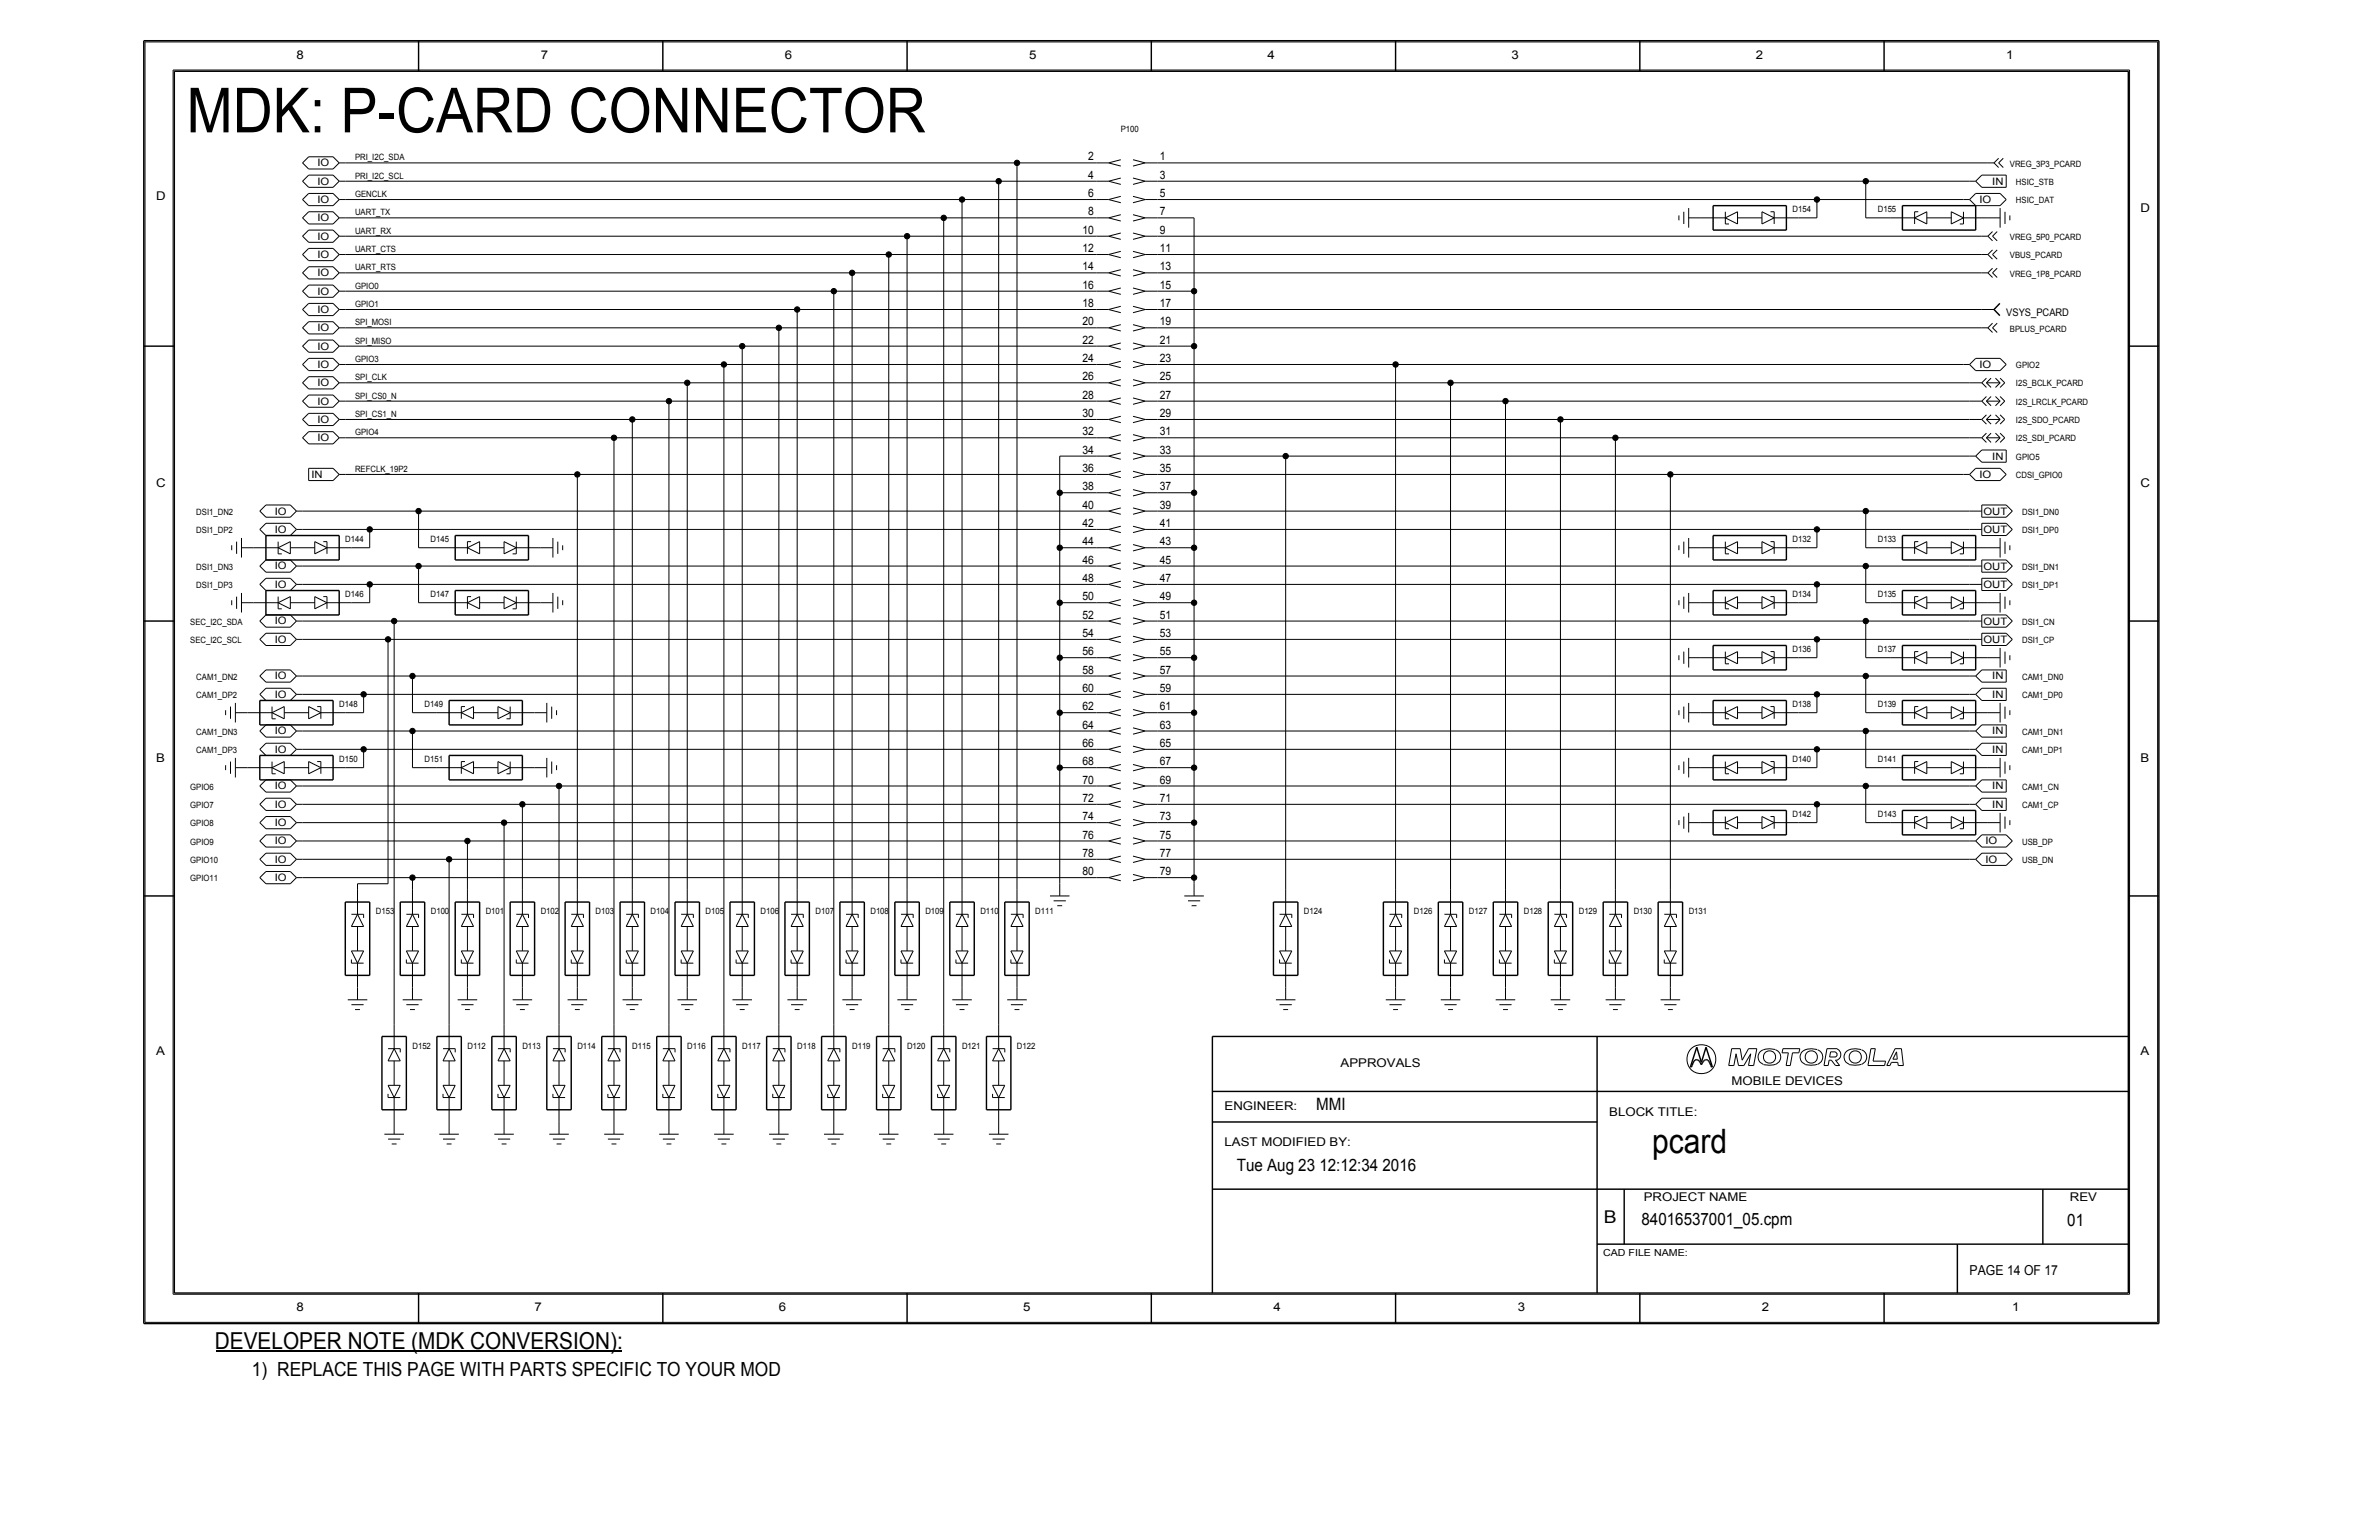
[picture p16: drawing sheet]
<svg xmlns="http://www.w3.org/2000/svg" width="432mm" height="279mm" viewBox="0 0 432 279" stroke-linecap="round" stroke-linejoin="round" font-family="sans-serif">
<defs><g id="words">
<text font-size="11.3" x="33.9" y="24">MDK: P-CARD CONNECTOR</text>
<text font-size="6.1" x="299.9" y="209.1">pcard</text>
<text font-size="4.2" x="39" y="244.7">DEVELOPER NOTE (MDK CONVERSION):</text>
<text font-size="3.5" x="45.7" y="249.7">1) REPLACE THIS PAGE WITH PARTS SPECIFIC TO YOUR MOD</text>
<text font-size="3.2" x="291.1" y="221.8">B</text>
<g font-size="3.1">
<text x="238.9" y="201.3">MMI</text>
<text x="224.5" y="212.4">Tue Aug 23 12:12:34 2016</text>
<text x="297.9" y="222.3">84016537001_05.cpm</text>
<text x="375.2" y="222.4">01</text>
</g>
<text font-size="2.5" x="357.5" y="231.3">PAGE 14 OF 17</text>
<g font-size="2.2">
<text x="53.8" y="10.7">8</text>
<text x="98.1" y="10.7">7</text>
<text x="142.5" y="10.7">6</text>
<text x="186.8" y="10.7">5</text>
<text x="230" y="10.7">4</text>
<text x="274.4" y="10.7">3</text>
<text x="318.7" y="10.7">2</text>
<text x="364.1" y="10.7">1</text>
<text x="28.3" y="36.2">D</text>
<text x="388.5" y="38.4">D</text>
<text x="28.3" y="88.3">C</text>
<text x="388.5" y="88.3">C</text>
<text x="28.3" y="138.2">B</text>
<text x="388.5" y="138.2">B</text>
<text x="28.3" y="191.4">A</text>
<text x="388.5" y="191.4">A</text>
<text x="243.3" y="193.6">APPROVALS</text>
<text x="314.3" y="196.9">MOBILE DEVICES</text>
<text x="222.3" y="201.3">ENGINEER:</text>
<text x="292.1" y="202.5">BLOCK TITLE:</text>
<text x="222.3" y="208">LAST MODIFIED BY:</text>
<text x="298.3" y="217.9">PROJECT NAME</text>
<text x="375.7" y="218">REV</text>
<text x="53.8" y="237.9">8</text>
<text x="97" y="237.9">7</text>
<text x="141.4" y="237.9">6</text>
<text x="185.7" y="237.9">5</text>
<text x="231.1" y="237.9">4</text>
<text x="275.5" y="237.9">3</text>
<text x="319.8" y="237.9">2</text>
<text x="365.2" y="237.9">1</text>
</g>
<g font-size="2.1">
<text x="197.5" y="29.1">2</text>
<text x="210.5" y="29.1">1</text>
<text x="197.5" y="35.8">6</text>
<text x="197.5" y="32.4">4</text>
<text x="210.5" y="32.4">3</text>
<text x="210.5" y="35.8">5</text>
<text x="197.5" y="39.1">8</text>
<text x="210.5" y="39.1">7</text>
<text x="196.5" y="42.4">10</text>
<text x="196.5" y="45.7">12</text>
<text x="210.5" y="42.4">9</text>
<text x="210.5" y="45.7">11</text>
<text x="196.5" y="52.4">16</text>
<text x="196.5" y="49.1">14</text>
<text x="210.5" y="49.1">13</text>
<text x="210.5" y="52.4">15</text>
<text x="196.5" y="55.7">18</text>
<text x="196.5" y="59">20</text>
<text x="210.5" y="55.7">17</text>
<text x="210.5" y="59">19</text>
<text x="196.5" y="62.4">22</text>
<text x="196.5" y="65.7">24</text>
<text x="210.5" y="65.7">23</text>
<text x="210.5" y="62.4">21</text>
<text x="196.5" y="69">26</text>
<text x="210.5" y="69">25</text>
<text x="196.5" y="72.3">28</text>
<text x="196.5" y="75.7">30</text>
<text x="210.5" y="75.7">29</text>
<text x="210.5" y="72.3">27</text>
<text x="196.5" y="82.3">34</text>
<text x="196.5" y="79">32</text>
<text x="210.5" y="82.3">33</text>
<text x="210.5" y="79">31</text>
<text x="196.5" y="89">38</text>
<text x="196.5" y="85.6">36</text>
<text x="210.5" y="89">37</text>
<text x="210.5" y="85.6">35</text>
<text x="196.5" y="95.6">42</text>
<text x="196.5" y="92.3">40</text>
<text x="210.5" y="92.3">39</text>
<text x="210.5" y="95.6">41</text>
<text x="196.5" y="98.9">44</text>
<text x="210.5" y="98.9">43</text>
<text x="196.5" y="105.6">48</text>
<text x="196.5" y="102.3">46</text>
<text x="210.5" y="102.3">45</text>
<text x="210.5" y="105.6">47</text>
<text x="196.5" y="108.9">50</text>
<text x="196.5" y="112.2">52</text>
<text x="210.5" y="108.9">49</text>
<text x="210.5" y="112.2">51</text>
<text x="196.5" y="118.9">56</text>
<text x="196.5" y="115.6">54</text>
<text x="210.5" y="115.6">53</text>
<text x="210.5" y="118.9">55</text>
<text x="196.5" y="125.5">60</text>
<text x="196.5" y="122.2">58</text>
<text x="210.5" y="125.5">59</text>
<text x="210.5" y="122.2">57</text>
<text x="196.5" y="128.9">62</text>
<text x="210.5" y="128.9">61</text>
<text x="196.5" y="135.5">66</text>
<text x="196.5" y="132.2">64</text>
<text x="210.5" y="132.2">63</text>
<text x="210.5" y="135.5">65</text>
<text x="196.5" y="142.2">70</text>
<text x="196.5" y="138.8">68</text>
<text x="210.5" y="142.2">69</text>
<text x="210.5" y="138.8">67</text>
<text x="196.5" y="148.8">74</text>
<text x="196.5" y="145.5">72</text>
<text x="210.5" y="145.5">71</text>
<text x="210.5" y="148.8">73</text>
<text x="196.5" y="155.5">78</text>
<text x="196.5" y="152.1">76</text>
<text x="210.5" y="155.5">77</text>
<text x="210.5" y="152.1">75</text>
<text x="196.5" y="158.8">80</text>
<text x="210.5" y="158.8">79</text>
</g>
<g font-size="1.9">
<text x="57.6" y="33.5">IO</text>
<text x="57.6" y="30.2">IO</text>
<text x="361.6" y="33.5">IN</text>
<text x="57.6" y="40.1">IO</text>
<text x="57.6" y="36.8">IO</text>
<text x="359.3" y="36.8">IO</text>
<text x="57.6" y="46.8">IO</text>
<text x="57.6" y="43.5">IO</text>
<text x="57.6" y="53.4">IO</text>
<text x="57.6" y="50.1">IO</text>
<text x="57.6" y="56.8">IO</text>
<text x="364.1" y="57.3">VSYS_PCARD</text>
<text x="57.6" y="63.4">IO</text>
<text x="57.6" y="60.1">IO</text>
<text x="57.6" y="66.7">IO</text>
<text x="57.6" y="70.1">IO</text>
<text x="359.3" y="66.7">IO</text>
<text x="57.6" y="76.7">IO</text>
<text x="57.6" y="73.4">IO</text>
<text x="57.6" y="80">IO</text>
<text x="361.6" y="83.4">IN</text>
<text x="56.5" y="86.7">IN</text>
<text x="359.3" y="86.7">IO</text>
<text x="49.9" y="93.3">IO</text>
<text x="360" y="93.4">OUT</text>
<text x="49.9" y="96.7">IO</text>
<text x="360" y="96.8">OUT</text>
<text x="49.9" y="106.6">IO</text>
<text x="49.9" y="103.3">IO</text>
<text x="360" y="103.4">OUT</text>
<text x="360" y="106.7">OUT</text>
<text x="49.9" y="113.3">IO</text>
<text x="360" y="113.4">OUT</text>
<text x="49.9" y="116.6">IO</text>
<text x="360" y="116.7">OUT</text>
<text x="49.9" y="123.3">IO</text>
<text x="361.6" y="123.3">IN</text>
<text x="49.9" y="126.6">IO</text>
<text x="361.6" y="126.6">IN</text>
<text x="49.9" y="133.2">IO</text>
<text x="49.9" y="136.6">IO</text>
<text x="361.6" y="136.6">IN</text>
<text x="361.6" y="133.2">IN</text>
<text x="49.9" y="143.2">IO</text>
<text x="361.6" y="143.2">IN</text>
<text x="49.9" y="146.5">IO</text>
<text x="49.9" y="149.9">IO</text>
<text x="361.6" y="146.5">IN</text>
<text x="49.9" y="153.2">IO</text>
<text x="360.4" y="153.2">IO</text>
<text x="49.9" y="156.5">IO</text>
<text x="49.9" y="159.8">IO</text>
<text x="360.4" y="156.5">IO</text>
</g>
<text font-size="1.8" x="291" y="227.9">CAD FILE NAME:</text>
<g font-size="1.6">
<text x="64.4" y="29.1">PRI_I2C_SDA</text>
<text x="203.4" y="24">P100</text>
<text x="64.4" y="32.4">PRI_I2C_SCL</text>
<text x="64.4" y="35.8">GENCLK</text>
<text x="364.8" y="30.2">VREG_3P3_PCARD</text>
<text x="365.9" y="33.5">HSIC_STB</text>
<text x="64.4" y="39.1">UART_TX</text>
<text x="325.3" y="38.4">D154</text>
<text x="340.8" y="38.4">D155</text>
<text x="365.9" y="36.9">HSIC_DAT</text>
<text x="64.4" y="45.7">UART_CTS</text>
<text x="64.4" y="42.4">UART_RX</text>
<text x="364.8" y="46.8">VBUS_PCARD</text>
<text x="364.8" y="43.5">VREG_5P0_PCARD</text>
<text x="64.4" y="49.1">UART_RTS</text>
<text x="64.4" y="52.4">GPIO0</text>
<text x="364.8" y="50.2">VREG_1P8_PCARD</text>
<text x="64.4" y="59">SPI_MOSI</text>
<text x="64.4" y="55.7">GPIO1</text>
<text x="64.4" y="65.7">GPIO3</text>
<text x="64.4" y="62.4">SPI_MISO</text>
<text x="364.8" y="60.1">BPLUS_PCARD</text>
<text x="64.4" y="69">SPI_CLK</text>
<text x="365.9" y="70.1">I2S_BCLK_PCARD</text>
<text x="365.9" y="66.8">GPIO2</text>
<text x="64.4" y="72.3">SPI_CS0_N</text>
<text x="64.4" y="75.7">SPI_CS1_N</text>
<text x="365.9" y="76.8">I2S_SDO_PCARD</text>
<text x="365.9" y="73.4">I2S_LRCLK_PCARD</text>
<text x="64.4" y="79">GPIO4</text>
<text x="365.9" y="83.4">GPIO5</text>
<text x="365.9" y="80.1">I2S_SDI_PCARD</text>
<text x="64.4" y="85.6">REFCLK_19P2</text>
<text x="365.9" y="86.7">CDSI_GPIO0</text>
<text x="35.6" y="93.4">DSI1_DN2</text>
<text x="367" y="93.4">DSI1_DN0</text>
<text x="35.6" y="96.7">DSI1_DP2</text>
<text x="62.7" y="98.3">D144</text>
<text x="78.2" y="98.3">D145</text>
<text x="325.3" y="98.3">D132</text>
<text x="340.8" y="98.3">D133</text>
<text x="367" y="96.7">DSI1_DP0</text>
<text x="35.6" y="106.7">DSI1_DP3</text>
<text x="35.6" y="103.4">DSI1_DN3</text>
<text x="367" y="103.4">DSI1_DN1</text>
<text x="367" y="106.7">DSI1_DP1</text>
<text x="34.5" y="113.3">SEC_I2C_SDA</text>
<text x="62.7" y="108.2">D146</text>
<text x="78.2" y="108.2">D147</text>
<text x="325.3" y="108.2">D134</text>
<text x="340.8" y="108.2">D135</text>
<text x="367" y="113.3">DSI1_CN</text>
<text x="34.5" y="116.7">SEC_I2C_SCL</text>
<text x="325.3" y="118.2">D136</text>
<text x="340.8" y="118.2">D137</text>
<text x="367" y="116.7">DSI1_CP</text>
<text x="35.6" y="123.3">CAM1_DN2</text>
<text x="367" y="123.3">CAM1_DN0</text>
<text x="35.6" y="126.6">CAM1_DP2</text>
<text x="61.6" y="128.2">D148</text>
<text x="77" y="128.2">D149</text>
<text x="325.3" y="128.2">D138</text>
<text x="340.8" y="128.2">D139</text>
<text x="367" y="126.6">CAM1_DP0</text>
<text x="35.6" y="136.6">CAM1_DP3</text>
<text x="35.6" y="133.3">CAM1_DN3</text>
<text x="367" y="136.6">CAM1_DP1</text>
<text x="367" y="133.3">CAM1_DN1</text>
<text x="34.5" y="143.3">GPIO6</text>
<text x="61.6" y="138.2">D150</text>
<text x="77" y="138.2">D151</text>
<text x="325.3" y="138.2">D140</text>
<text x="340.8" y="138.2">D141</text>
<text x="367" y="143.3">CAM1_CN</text>
<text x="34.5" y="146.6">GPIO7</text>
<text x="34.5" y="149.9">GPIO8</text>
<text x="325.3" y="148.1">D142</text>
<text x="340.8" y="148.1">D143</text>
<text x="367" y="146.6">CAM1_CP</text>
<text x="34.5" y="153.2">GPIO9</text>
<text x="367" y="153.2">USB_DP</text>
<text x="34.5" y="159.9">GPIO11</text>
<text x="34.5" y="156.6">GPIO10</text>
<text x="367" y="156.6">USB_DN</text>
<text x="68.2" y="165.9">D153</text>
<text x="78.2" y="165.9">D100</text>
<text x="88.2" y="165.9">D101</text>
<text x="98.1" y="165.9">D102</text>
<text x="108.1" y="165.9">D103</text>
<text x="118.1" y="165.9">D104</text>
<text x="128.1" y="165.9">D105</text>
<text x="138" y="165.9">D106</text>
<text x="148" y="165.9">D107</text>
<text x="158" y="165.9">D108</text>
<text x="168" y="165.9">D109</text>
<text x="177.9" y="165.9">D110</text>
<text x="187.9" y="165.9">D111</text>
<text x="236.7" y="165.9">D124</text>
<text x="256.6" y="165.9">D126</text>
<text x="266.6" y="165.9">D127</text>
<text x="276.6" y="165.9">D128</text>
<text x="286.6" y="165.9">D129</text>
<text x="296.5" y="165.9">D130</text>
<text x="306.5" y="165.9">D131</text>
<text x="74.9" y="190.3">D152</text>
<text x="84.8" y="190.3">D112</text>
<text x="94.8" y="190.3">D113</text>
<text x="104.8" y="190.3">D114</text>
<text x="114.8" y="190.3">D115</text>
<text x="124.7" y="190.3">D116</text>
<text x="134.7" y="190.3">D117</text>
<text x="144.7" y="190.3">D118</text>
<text x="154.7" y="190.3">D119</text>
<text x="164.6" y="190.3">D120</text>
<text x="174.6" y="190.3">D121</text>
<text x="184.6" y="190.3">D122</text>
</g>
</g></defs>
<g fill="none" stroke="#000" stroke-width=".18">
<path d="M26.3 7.6h365.3zM26.3 7.6v232.3zM31.4 12.7h355.1zM31.4 12.7v222.1zM386.5 12.7v222.1zM391.6 7.6v232.3zM54.9 39.5l1.1 1.1zM54.9 36.2l1.1 1.1zM54.9 32.9l1.1 1.1zM54.9 29.6l1.1 1.1zM56 38.4h4.5zM56 37.3h4.5z"/>
<path d="M56 35.1h4.5zM56 34h4.5zM56 31.8h4.5zM56 30.7h4.5zM56 28.4h4.5zM56 38.4l-1.1 1.1zM56 35.1l-1.1 1.1zM56 31.8l-1.1 1.1zM56 28.4l-1.1 1.2zM60.5 38.4l1.1 1.1zM60.5 35.1l1.1 1.1zM60.5 31.8l1.1 1.1z"/>
<path d="M60.5 28.4l1.1 1.2zM61.6 39.5h1.1zM61.6 39.5l-1.1 1.1zM61.6 36.2h1.1zM61.6 36.2l-1.1 1.1zM61.6 32.9h1.1zM61.6 32.9l-1.1 1.1zM61.6 29.6h1.1zM61.6 29.6l-1.1 1.1zM62.7 36.2h111.9zM62.7 39.5h108.6zM62.7 32.9h118.6z"/>
<path d="M62.7 29.6h121.9zM171.3 39.5h27.7zM171.3 39.5v146.3zM174.6 36.2h24.4zM174.6 36.2v125.2zM181.3 32.9h17.7zM181.3 32.9v152.9zM184.6 29.6v131.8zM184.6 29.6h14.4zM199 32.9h2.2zM199 36.2h2.2zM199 39.5h2.2z"/>
<path d="M199 29.6h2.2zM201.2 32.9l2.2-.6zM201.2 32.9l2.2 .6zM201.2 36.2l2.2-.6zM201.2 36.2l2.2 .6zM201.2 39.5l2.2-.5zM201.2 39.5l2.2 .6zM201.2 29.6l2.2-.6zM201.2 29.6l2.2 .5zM205.6 39l2.3 .5zM205.6 35.6l2.3 .6zM205.6 36.8l2.3-.6z"/>
<path d="M205.6 32.3l2.3 .6zM205.6 33.5l2.3-.6zM205.6 29l2.3 .6zM205.6 30.1l2.3-.5zM207.9 39.5h2.2zM207.9 36.2h2.2zM207.9 32.9h2.2zM207.9 29.6h2.2zM210.1 36.2h119.7zM210.1 32.9h128.5zM210.1 29.6h150.7zM210.1 39.5h6.6z"/>
<path d="M216.7 39.5v13.3zM304.7 39.1v.9zM305.6 38.4v2.2zM306.5 39.5h2.2zM306.5 37.8v3.5zM308.7 39.5h4.5zM313.2 38.4v2.2zM313.2 39.5l2.2 1.1zM313.2 39.5l2.2-1.1zM315.4 39.5h4.4zM315.4 38.4v2.2zM319.8 38.4v2.2z"/>
<path d="M319.8 38.4l2.2 1.1zM321.4 38.4h.6zM322 39.5h4.5zM322 38.4v2.2zM326.5 39.5h3.3zM329.8 36.2h26.6zM329.8 36.2v3.3zM338.6 39.5h4.5zM338.6 32.9h18.9zM338.6 32.9v6.6zM343.1 39.5h4.4zM347.5 38.4v2.2z"/>
<path d="M347.5 39.5l2.2-1.1zM347.5 38.4h.7zM347.5 39.5l2.2 1.1zM349.7 39.5h4.5zM349.7 38.4v2.2zM354.2 38.4v2.2zM354.2 38.4l2.2 1.1zM356.4 36.2h1.1zM356.4 39.5h4.4zM356.4 38.4v2.2zM357.5 36.2l1.1 1.1zM357.5 32.9h1.1z"/>
<path d="M358.6 37.3h4.4zM358.6 35.1h4.4zM358.6 35.1l-1.1 1.1zM358.6 32.9l1.1 1.1zM359.7 31.8h4.4zM359.7 34h4.4zM359.7 31.8l-1.1 1.1zM360.8 29.6h1.1zM360.8 39.5h2.2zM361.9 29.6l.9 .8zM362.8 29.6l.8 .8zM362.8 28.7l-.9 .9z"/>
<path d="M363 37.8v3.5zM363 35.1l1.1 1.1zM363.6 28.7l-.8 .9zM363.9 38.4v2.2zM364.1 36.2l-1.1 1.1zM364.1 31.8v2.2zM364.8 39.1v.9zM54.9 59.5l1.1 1.1zM54.9 56.2l1.1 1.1zM54.9 52.8l1.1 1.1zM54.9 49.5l1.1 1.1zM54.9 46.2l1.1 1.1z"/>
<path d="M54.9 42.9l1.1 1.1zM56 58.4h4.5zM56 57.3h4.5zM56 55h4.5zM56 53.9h4.5zM56 51.7h4.5zM56 50.6h4.5zM56 48.4h4.5zM56 47.3h4.5zM56 45.1h4.5zM56 44h4.5zM56 41.7h4.5z"/>
<path d="M56 40.6h4.5zM56 58.4l-1.1 1.1zM56 55l-1.1 1.2zM56 51.7l-1.1 1.1zM56 48.4l-1.1 1.1zM56 45.1l-1.1 1.1zM56 41.7l-1.1 1.2zM60.5 58.4l1.1 1.1zM60.5 55l1.1 1.2zM60.5 51.7l1.1 1.1zM60.5 48.4l1.1 1.1zM60.5 45.1l1.1 1.1z"/>
<path d="M60.5 41.7l1.1 1.2zM61.6 59.5h1.1zM61.6 59.5l-1.1 1.1zM61.6 56.2h1.1zM61.6 56.2l-1.1 1.1zM61.6 52.8h1.1zM61.6 52.8l-1.1 1.1zM61.6 49.5h1.1zM61.6 49.5l-1.1 1.1zM61.6 46.2h1.1zM61.6 46.2l-1.1 1.1zM61.6 42.9h1.1z"/>
<path d="M61.6 42.9l-1.1 1.1zM62.7 46.2h98.6zM62.7 56.2h82zM62.7 59.5h78.7zM62.7 42.9h101.9zM62.7 49.5h92zM62.7 52.8h88.6zM141.4 59.5h57.6zM141.4 59.5v126.3zM144.7 56.2h54.3zM144.7 56.2v105.2zM151.3 52.8h47.7z"/>
<path d="M151.3 52.8v133zM154.7 49.5h44.3zM154.7 49.5v111.9zM161.3 46.2h37.7zM161.3 46.2v139.6zM164.6 42.9h34.4zM164.6 42.9v118.5zM199 42.9h2.2zM199 46.2h2.2zM199 49.5h2.2zM199 52.8h2.2zM199 56.2h2.2z"/>
<path d="M199 59.5h2.2zM201.2 42.9l2.2-.6zM201.2 42.9l2.2 .5zM201.2 46.2l2.2-.6zM201.2 46.2l2.2 .6zM201.2 49.5l2.2-.6zM201.2 49.5l2.2 .6zM201.2 52.8l2.2-.5zM201.2 52.8l2.2 .6zM201.2 56.2l2.2-.6zM201.2 56.2l2.2 .5zM201.2 59.5l2.2-.6z"/>
<path d="M201.2 59.5l2.2 .6zM205.6 58.9l2.3 .6zM205.6 55.6l2.3 .6zM205.6 56.7l2.3-.5zM205.6 52.3l2.3 .5zM205.6 53.4l2.3-.6zM205.6 48.9l2.3 .6zM205.6 50.1l2.3-.6zM205.6 45.6l2.3 .6zM205.6 46.8l2.3-.6zM205.6 42.3l2.3 .6zM205.6 43.4l2.3-.5z"/>
<path d="M205.6 40.1l2.3-.6zM207.9 59.5h2.2zM207.9 56.2h2.2zM207.9 52.8h2.2zM207.9 49.5h2.2zM207.9 46.2h2.2zM207.9 42.9h2.2zM210.1 56.2h149.6zM210.1 49.5h149.6zM210.1 59.5h149.6zM210.1 46.2h149.6zM210.1 42.9h149.6z"/>
<path d="M210.1 52.8h6.6zM216.7 52.8v10zM313.2 40.6h.6zM319.8 40.6l2.2-1.1zM354.2 40.6l2.2-1.1zM355.7 40.6h.7zM359.7 59.5h1.1zM359.7 49.5h1.1zM359.7 46.2h1.1zM359.7 42.9h1.1zM359.7 56.2h2.2zM360.8 59.5l.9-.9z"/>
<path d="M360.8 49.5l.9-.8zM360.8 59.5l.9 .8zM360.8 49.5l.9 .8zM360.8 46.2l.9 .8zM360.8 42.9l.9 .8zM361.7 59.5l.8 .8zM361.7 49.5l.8 .8zM361.7 46.2l.8 .8zM361.7 45.3l-.9 .9zM361.7 42.9l.8 .8zM361.7 42l-.9 .9zM362.5 58.6l-.8 .9z"/>
<path d="M362.5 48.7l-.8 .8zM362.5 45.3l-.8 .9zM362.5 42l-.8 .9zM54.9 79.4l1.1 1.1zM54.9 76.1l1.1 1.1zM54.9 72.8l1.1 1.1zM54.9 66.1l1.1 1.1zM54.9 69.5l1.1 1.1zM54.9 62.8l1.1 1.1zM56 78.3h4.5zM56 77.2h4.5zM56 75h4.5z"/>
<path d="M56 73.9h4.5zM56 71.7h4.5zM56 67.2h4.5zM56 65h4.5zM56 70.6h4.5zM56 68.3h4.5zM56 63.9h4.5zM56 61.7h4.5zM56 60.6h4.5zM56 78.3l-1.1 1.1zM56 75l-1.1 1.1zM56 71.7l-1.1 1.1z"/>
<path d="M56 65l-1.1 1.1zM56 68.3l-1.1 1.2zM56 61.7l-1.1 1.1zM60.5 78.3l1.1 1.1zM60.5 75l1.1 1.1zM60.5 71.7l1.1 1.1zM60.5 65l1.1 1.1zM60.5 68.3l1.1 1.2zM60.5 61.7l1.1 1.1zM61.6 79.4h1.1zM61.6 79.4l-1.1 1.1zM61.6 76.1h1.1z"/>
<path d="M61.6 76.1l-1.1 1.1zM61.6 72.8h1.1zM61.6 72.8l-1.1 1.1zM61.6 66.1h1.1zM61.6 66.1l-1.1 1.1zM61.6 69.5h1.1zM61.6 69.5l-1.1 1.1zM61.6 62.8h1.1zM61.6 62.8l-1.1 1.1zM62.7 66.1h68.7zM62.7 72.8h58.7zM62.7 79.4h48.7z"/>
<path d="M62.7 76.1h52.1zM62.7 69.5h62zM62.7 62.8h72zM111.4 79.4h87.6zM111.4 79.4v106.4zM114.8 76.1h84.2zM114.8 76.1v85.3zM121.4 72.8h77.6zM121.4 72.8v113zM124.7 69.5h74.3zM124.7 69.5v91.9zM131.4 66.1h67.6z"/>
<path d="M131.4 66.1v119.7zM134.7 62.8h64.3zM134.7 62.8v98.6zM199 79.4h2.2zM199 72.8h2.2zM199 76.1h2.2zM199 69.5h2.2zM199 66.1h2.2zM199 62.8h2.2zM201.2 79.4l2.2-.5zM201.2 79.4l2.2 .6zM201.2 72.8l2.2-.6z"/>
<path d="M201.2 72.8l2.2 .6zM201.2 76.1l2.2-.6zM201.2 76.1l2.2 .6zM201.2 69.5l2.2-.6zM201.2 69.5l2.2 .5zM201.2 66.1l2.2-.5zM201.2 66.1l2.2 .6zM201.2 62.8l2.2-.6zM201.2 62.8l2.2 .6zM205.6 62.2l2.3 .6zM205.6 63.4l2.3-.6zM205.6 68.9l2.3 .6z"/>
<path d="M205.6 70l2.3-.5zM205.6 75.5l2.3 .6zM205.6 76.7l2.3-.6zM205.6 72.2l2.3 .6zM205.6 73.4l2.3-.6zM205.6 78.9l2.3 .5zM205.6 65.6l2.3 .5zM205.6 66.7l2.3-.6zM205.6 60.1l2.3-.6zM207.9 62.8h2.2zM207.9 69.5h2.2zM207.9 76.1h2.2z"/>
<path d="M207.9 72.8h2.2zM207.9 79.4h2.2zM207.9 66.1h2.2zM210.1 79.4h83.1zM210.1 69.5h53.2zM210.1 62.8h6.6zM210.1 72.8h63.2zM210.1 76.1h73.1zM210.1 66.1h43.2zM216.7 62.8v26.6zM253.3 66.1v95.3zM253.3 66.1h103.1z"/>
<path d="M263.3 69.5h94.2zM263.3 69.5v91.9zM273.3 72.8h84.2zM273.3 72.8v88.6zM283.2 76.1v85.3zM283.2 76.1h74.3zM293.2 79.4h64.3zM293.2 79.4v82zM356.4 66.1h1.1zM357.5 79.4h2.2zM357.5 76.1h2.2zM357.5 72.8h2.2z"/>
<path d="M357.5 69.5h2.2zM357.5 66.1l1.1 1.1zM358.6 67.2h4.4zM358.6 65h4.4zM358.6 65l-1.1 1.1zM359.7 79.4l.8 .9zM359.7 76.1l.8 .8zM359.7 72.8l.8 .8zM359.7 69.5l.8 .8zM359.7 79.4l.8-.8zM359.7 76.1l.8-.8zM359.7 72.8l.8-.9z"/>
<path d="M359.7 69.5l.8-.9zM360.5 79.4l.9 .9zM360.5 76.1l.9 .8zM360.5 72.8l.9 .8zM360.5 69.5l.9 .8zM360.5 79.4l.9-.8zM360.5 79.4h2.5zM360.5 76.1l.9-.8zM360.5 76.1h2.5zM360.5 72.8l.9-.9zM360.5 72.8h2.5zM360.5 69.5l.9-.9z"/>
<path d="M360.5 69.5h2.5zM362.2 78.6l.8 .8zM362.2 75.3l.8 .8zM362.2 71.9l.8 .9zM362.2 68.6l.8 .9zM362.2 76.9l.8-.8zM362.2 73.6l.8-.8zM362.2 70.3l.8-.8zM363 78.6l.9 .8zM363 75.3l.9 .8zM363 71.9l.9 .9zM363 68.6l.9 .9z"/>
<path d="M363 76.9l.9-.8zM363 73.6l.9-.8zM363 70.3l.9-.8zM363 65l1.1 1.1zM364.1 66.1l-1.1 1.1zM42.1 98.9v.9zM42.9 98.3v2.2zM43.8 99.4h2.2zM43.8 97.6v3.6zM46 99.4h4.5zM47.2 92.7l1.1 1.1zM47.2 96.1l1.1 1.1z"/>
<path d="M48.3 93.8h4.4zM48.3 91.6h4.4zM48.3 97.2h4.4zM48.3 94.9h4.4zM48.3 91.6l-1.1 1.1zM48.3 94.9l-1.1 1.2zM50.5 98.3v2.2zM50.5 99.4l2.2 1.1zM50.5 99.4l2.2-1.1zM52.7 99.4h4.4zM52.7 98.3v2.2zM52.7 91.6l1.1 1.1z"/>
<path d="M52.7 94.9l1.1 1.2zM53.8 92.7h1.1zM53.8 92.7l-1.1 1.1zM53.8 96.1h1.1zM53.8 96.1l-1.1 1.1zM54.9 96.1h12.2zM54.9 92.7h21.1zM56 80.5h4.5zM56 85h4.5zM56 85v2.2zM56 87.2h4.5zM57.1 98.3v2.2z"/>
<path d="M57.1 98.3l2.2 1.1zM58.7 98.3h.6zM59.3 99.4h4.5zM59.3 98.3v2.2zM60.5 85l1.1 1.1zM61.6 86.1h1.1zM61.6 86.1l-1.1 1.1zM62.7 86.1h42.1zM63.8 99.4h3.3zM67.1 96.1h131.9zM67.1 96.1v3.3zM76 99.4h4.4z"/>
<path d="M76 92.7v6.7zM76 92.7h123zM80.4 99.4h4.4zM84.8 98.3v2.2zM84.8 99.4l2.3-1.1zM84.8 98.3h.7zM84.8 99.4l2.3 1.1zM87.1 99.4h4.4zM87.1 98.3v2.2zM91.5 98.3v2.2zM91.5 98.3l2.2 1.1zM93.7 99.4h4.4z"/>
<path d="M93.7 98.3v2.2zM98.1 99.4h2.3zM100.4 97.6v3.6zM101.2 98.3v2.2zM102.1 98.9v.9zM104.8 86.1h94.2zM104.8 86.1v75.3zM192.3 89.4h6.7zM192.3 82.8h6.7zM192.3 99.4v10zM192.3 89.4v10zM192.3 82.8v6.6z"/>
<path d="M192.3 99.4h6.7zM199 92.7h2.2zM199 89.4h2.2zM199 86.1h2.2zM199 82.8h2.2zM199 99.4h2.2zM199 96.1h2.2zM201.2 92.7l2.2-.5zM201.2 92.7l2.2 .6zM201.2 89.4l2.2-.6zM201.2 89.4l2.2 .6zM201.2 86.1l2.2-.6z"/>
<path d="M201.2 86.1l2.2 .6zM201.2 82.8l2.2-.6zM201.2 82.8l2.2 .5zM201.2 99.4l2.2-.6zM201.2 99.4l2.2 .6zM201.2 96.1l2.2-.6zM201.2 96.1l2.2 .5zM205.6 95.5l2.3 .6zM205.6 96.6l2.3-.5zM205.6 98.8l2.3 .6zM205.6 100l2.3-.6zM205.6 80l2.3-.6z"/>
<path d="M205.6 82.2l2.3 .6zM205.6 83.3l2.3-.5zM205.6 85.5l2.3 .6zM205.6 86.7l2.3-.6zM205.6 88.8l2.3 .6zM205.6 90l2.3-.6zM205.6 92.2l2.3 .5zM205.6 93.3l2.3-.6zM207.9 96.1h2.2zM207.9 99.4h2.2zM207.9 82.8h2.2zM207.9 86.1h2.2z"/>
<path d="M207.9 89.4h2.2zM207.9 92.7h2.2zM210.1 82.8h23.3zM210.1 96.1h119.7zM210.1 92.7h128.5zM210.1 89.4h6.6zM210.1 99.4h6.6zM210.1 86.1h93.1zM216.7 89.4v10zM216.7 99.4v10zM233.4 82.8h124.1zM233.4 82.8v78.6z"/>
<path d="M303.2 86.1h53.2zM303.2 86.1v75.3zM304.7 98.9v.9zM305.6 98.3v2.2zM306.5 99.4h2.2zM306.5 97.6v3.6zM308.7 99.4h4.5zM313.2 98.3v2.2zM313.2 99.4l2.2 1.1zM313.2 99.4l2.2-1.1zM315.4 99.4h4.4zM315.4 98.3v2.2z"/>
<path d="M319.8 98.3v2.2zM319.8 98.3l2.2 1.1zM321.4 98.3h.6zM322 99.4h4.5zM322 98.3v2.2zM326.5 99.4h3.3zM329.8 96.1h27.7zM329.8 96.1v3.3zM338.6 99.4h4.5zM338.6 92.7h18.9zM338.6 92.7v6.7zM343.1 99.4h4.4z"/>
<path d="M347.5 98.3v2.2zM347.5 99.4l2.2-1.1zM347.5 98.3h.7zM347.5 99.4l2.2 1.1zM349.7 99.4h4.5zM349.7 98.3v2.2zM354.2 98.3v2.2zM354.2 98.3l2.2 1.1zM356.4 86.1h1.1zM356.4 99.4h4.4zM356.4 98.3v2.2zM357.5 86.1l1.1 1.1z"/>
<path d="M357.5 82.8h1.1zM357.5 96.1h2.2zM357.5 92.7h2.2zM358.6 87.2h4.4zM358.6 85h4.4zM358.6 85l-1.1 1.1zM358.6 82.8l1.1 1.1zM359.7 81.6h4.4zM359.7 83.9h4.4zM359.7 81.6l-1.1 1.2zM359.7 94.9h4.4zM359.7 97.2h4.4z"/>
<path d="M359.7 94.9v2.3zM359.7 91.6h4.4zM359.7 93.8h4.4zM359.7 91.6v2.2zM360.8 99.4h2.2zM362.2 80.3l.8-.9zM363 80.3l.9-.9zM363 85l1.1 1.1zM363 97.6v3.6zM363.9 98.3v2.2zM364.1 86.1l-1.1 1.1zM364.1 81.6v2.3z"/>
<path d="M364.1 94.9l1.1 1.2zM364.1 91.6l1.1 1.1zM364.8 98.9v.9zM365.2 96.1l-1.1 1.1zM365.2 92.7l-1.1 1.1zM42.1 108.9v.9zM42.9 108.2v2.3zM43.8 109.4h2.2zM43.8 107.6v3.5zM46 109.4h4.5zM47.2 116l1.1 1.1zM47.2 112.7l1.1 1.1z"/>
<path d="M47.2 106l1.1 1.1zM47.2 102.7l1.1 1.1zM48.3 117.1h4.4zM48.3 114.9h4.4zM48.3 113.8h4.4zM48.3 111.6h4.4zM48.3 107.1h4.4zM48.3 104.9h4.4zM48.3 103.8h4.4zM48.3 101.6h4.4zM48.3 114.9l-1.1 1.1zM48.3 111.6l-1.1 1.1z"/>
<path d="M48.3 104.9l-1.1 1.1zM48.3 101.6l-1.1 1.1zM50.5 108.2v2.3zM50.5 109.4l2.2 1.1zM50.5 110.5h.6zM50.5 100.5h.6zM50.5 109.4l2.2-1.2zM52.7 109.4h4.4zM52.7 108.2v2.3zM52.7 114.9l1.1 1.1zM52.7 111.6l1.1 1.1zM52.7 104.9l1.1 1.1z"/>
<path d="M52.7 101.6l1.1 1.1zM53.8 116h1.1zM53.8 116l-1.1 1.1zM53.8 112.7h1.1zM53.8 112.7l-1.1 1.1zM53.8 106h1.1zM53.8 106l-1.1 1.1zM53.8 102.7h1.1zM53.8 102.7l-1.1 1.1zM54.9 106h12.2zM54.9 116h15.5zM54.9 112.7h16.6z"/>
<path d="M54.9 102.7h21.1zM57.1 108.2v2.3zM57.1 110.5l2.2-1.1zM57.1 100.5l2.2-1.1zM57.1 108.2l2.2 1.2zM58.7 108.2h.6zM59.3 109.4h4.5zM59.3 108.2v2.3zM63.8 109.4h3.3zM67.1 106h131.9zM67.1 106v3.4zM70.4 116h128.6z"/>
<path d="M70.4 116v44.3zM71.5 112.7h127.5zM71.5 112.7v73.1zM76 109.4h4.4zM76 102.7v6.7zM76 102.7h123zM80.4 109.4h4.4zM84.8 108.2v2.3zM84.8 109.4l2.3-1.2zM84.8 108.2h.7zM84.8 109.4l2.3 1.1zM87.1 109.4h4.4z"/>
<path d="M87.1 108.2v2.3zM91.5 108.2v2.3zM91.5 108.2l2.2 1.2zM91.5 110.5l2.2-1.1zM91.5 100.5l2.2-1.1zM93 110.5h.7zM93 100.5h.7zM93.7 109.4h4.4zM93.7 108.2v2.3zM98.1 109.4h2.3zM100.4 107.6v3.5zM101.2 108.2v2.3z"/>
<path d="M102.1 108.9v.9zM192.3 119.3v10zM192.3 109.4v9.9zM192.3 119.3h6.7zM192.3 109.4h6.7zM199 119.3h2.2zM199 116h2.2zM199 112.7h2.2zM199 106h2.2zM199 109.4h2.2zM199 102.7h2.2zM201.2 119.3l2.2-.5z"/>
<path d="M201.2 119.3l2.2 .6zM201.2 116l2.2-.6zM201.2 116l2.2 .6zM201.2 112.7l2.2-.6zM201.2 112.7l2.2 .6zM201.2 106l2.2-.5zM201.2 106l2.2 .6zM201.2 109.4l2.2-.6zM201.2 109.4l2.2 .5zM201.2 102.7l2.2-.6zM201.2 102.7l2.2 .6zM205.6 102.1l2.3 .6z"/>
<path d="M205.6 103.3l2.3-.6zM205.6 108.8l2.3 .6zM205.6 109.9l2.3-.5zM205.6 105.5l2.3 .5zM205.6 106.6l2.3-.6zM205.6 112.1l2.3 .6zM205.6 113.3l2.3-.6zM205.6 115.4l2.3 .6zM205.6 116.6l2.3-.6zM205.6 118.8l2.3 .5zM205.6 119.9l2.3-.6zM207.9 102.7h2.2z"/>
<path d="M207.9 109.4h2.2zM207.9 106h2.2zM207.9 112.7h2.2zM207.9 116h2.2zM207.9 119.3h2.2zM210.1 116h119.7zM210.1 102.7h128.5zM210.1 112.7h128.5zM210.1 106h119.7zM210.1 109.4h6.6zM210.1 119.3h6.6zM216.7 109.4v9.9z"/>
<path d="M216.7 119.3v10zM304.7 108.9v.9zM304.7 118.9v.9zM305.6 108.2v2.3zM305.6 118.2v2.2zM306.5 109.4h2.2zM306.5 107.6v3.5zM306.5 119.3h2.2zM306.5 117.6v3.5zM308.7 109.4h4.5zM308.7 119.3h4.5zM313.2 100.5h.6z"/>
<path d="M313.2 108.2v2.3zM313.2 109.4l2.2 1.1zM313.2 110.5h.6zM313.2 118.2v2.2zM313.2 119.3l2.2 1.1zM313.2 109.4l2.2-1.2zM313.2 119.3l2.2-1.1zM315.4 109.4h4.4zM315.4 108.2v2.3zM315.4 119.3h4.4zM315.4 118.2v2.2zM319.8 100.5l2.2-1.1z"/>
<path d="M319.8 108.2v2.3zM319.8 110.5l2.2-1.1zM319.8 118.2v2.2zM319.8 108.2l2.2 1.2zM319.8 118.2l2.2 1.1zM321.4 108.2h.6zM321.4 118.2h.6zM322 109.4h4.5zM322 108.2v2.3zM322 119.3h4.5zM322 118.2v2.2zM326.5 119.3h3.3z"/>
<path d="M326.5 109.4h3.3zM329.8 116h27.7zM329.8 116v3.3zM329.8 106h27.7zM329.8 106v3.4zM338.6 109.4h4.5zM338.6 119.3h4.5zM338.6 102.7h18.9zM338.6 102.7v6.7zM338.6 112.7h18.9zM338.6 112.7v6.6zM343.1 109.4h4.4z"/>
<path d="M343.1 119.3h4.4zM347.5 108.2v2.3zM347.5 109.4l2.2-1.2zM347.5 118.2v2.2zM347.5 119.3l2.2-1.1zM347.5 108.2h.7zM347.5 118.2h.7zM347.5 109.4l2.2 1.1zM347.5 119.3l2.2 1.1zM349.7 109.4h4.5zM349.7 119.3h4.5zM349.7 108.2v2.3z"/>
<path d="M349.7 118.2v2.2zM354.2 108.2v2.3zM354.2 108.2l2.2 1.2zM354.2 118.2v2.2zM354.2 118.2l2.2 1.1zM354.2 100.5l2.2-1.1zM354.2 110.5l2.2-1.1zM355.7 100.5h.7zM355.7 110.5h.7zM356.4 109.4h4.4zM356.4 119.3h4.4zM356.4 108.2v2.3z"/>
<path d="M356.4 118.2v2.2zM357.5 116h2.2zM357.5 112.7h2.2zM357.5 102.7h2.2zM357.5 106h2.2zM359.7 114.9h4.4zM359.7 117.1h4.4zM359.7 114.9v2.2zM359.7 111.6h4.4zM359.7 113.8h4.4zM359.7 111.6v2.2zM359.7 101.6h4.4z"/>
<path d="M359.7 103.8h4.4zM359.7 101.6v2.2zM359.7 104.9h4.4zM359.7 107.1h4.4zM359.7 104.9v2.2zM360.8 119.3h2.2zM360.8 109.4h2.2zM363 117.6v3.5zM363 107.6v3.5zM363.9 118.2v2.2zM363.9 108.2v2.3zM364.1 114.9l1.1 1.1z"/>
<path d="M364.1 111.6l1.1 1.1zM364.1 101.6l1.1 1.1zM364.1 104.9l1.1 1.1zM364.8 118.9v.9zM364.8 108.9v.9zM365.2 116l-1.1 1.1zM365.2 112.7l-1.1 1.1zM365.2 102.7l-1.1 1.1zM365.2 106l-1.1 1.1zM41 138.8v.9zM41 128.9v.8zM41.8 138.2v2.2z"/>
<path d="M41.8 128.2v2.2zM42.7 139.3h2.2zM42.7 137.5v3.6zM42.7 129.3h2.2zM42.7 127.5v3.6zM44.9 139.3h4.5zM44.9 129.3h4.5zM47.2 126l1.1 1.1zM47.2 122.7l1.1 1.1zM47.2 132.6l1.1 1.1zM47.2 136l1.1 1.1zM48.3 127.1h4.4z"/>
<path d="M48.3 124.9h4.4zM48.3 123.8h4.4zM48.3 121.5h4.4zM48.3 133.7h4.4zM48.3 131.5h4.4zM48.3 137.1h4.4zM48.3 134.8h4.4zM48.3 124.9l-1.1 1.1zM48.3 121.5l-1.1 1.2zM48.3 131.5l-1.1 1.1zM48.3 134.8l-1.1 1.2zM49.4 138.2v2.2z"/>
<path d="M49.4 139.3l2.2 1.1zM49.4 128.2v2.2zM49.4 129.3l2.2 1.1zM49.4 130.4h.6zM49.4 139.3l2.2-1.1zM49.4 129.3l2.2-1.1zM51.6 139.3h4.4zM51.6 138.2v2.2zM51.6 129.3h4.4zM51.6 128.2v2.2zM52.7 124.9l1.1 1.1zM52.7 121.5l1.1 1.2z"/>
<path d="M52.7 131.5l1.1 1.1zM52.7 134.8l1.1 1.2zM53.8 126h1.1zM53.8 126l-1.1 1.1zM53.8 122.7h1.1zM53.8 122.7l-1.1 1.1zM53.8 132.6h1.1zM53.8 132.6l-1.1 1.1zM53.8 136h1.1zM53.8 136l-1.1 1.1zM54.9 132.6h20zM54.9 126h11.1z"/>
<path d="M54.9 136h11.1zM54.9 122.7h20zM56 138.2v2.2zM56 128.2v2.2zM56 130.4l2.2-1.1zM56 138.2l2.2 1.1zM56 128.2l2.2 1.1zM57.6 138.2h.6zM57.6 128.2h.6zM58.2 139.3h4.5zM58.2 138.2v2.2zM58.2 129.3h4.5z"/>
<path d="M58.2 128.2v2.2zM62.7 129.3h3.3zM62.7 139.3h3.3zM66 126v3.3zM66 136v3.3zM66 126h133zM66 136h133zM74.9 129.3h4.4zM74.9 139.3h4.4zM74.9 132.6h124.1zM74.9 122.7h124.1zM74.9 122.7v6.6z"/>
<path d="M74.9 132.6v6.7zM79.3 139.3h4.4zM79.3 129.3h4.4zM83.7 138.2v2.2zM83.7 139.3l2.2-1.1zM83.7 138.2h.7zM83.7 128.2v2.2zM83.7 129.3l2.2-1.1zM83.7 128.2h.7zM83.7 139.3l2.2 1.1zM83.7 129.3l2.2 1.1zM85.9 139.3h4.5z"/>
<path d="M85.9 129.3h4.5zM85.9 138.2v2.2zM85.9 128.2v2.2zM90.4 138.2v2.2zM90.4 138.2l2.2 1.1zM90.4 128.2v2.2zM90.4 128.2l2.2 1.1zM90.4 130.4l2.2-1.1zM91.9 130.4h.7zM92.6 139.3h4.4zM92.6 129.3h4.4zM92.6 138.2v2.2z"/>
<path d="M92.6 128.2v2.2zM97 139.3h2.2zM97 129.3h2.2zM99.2 137.5v3.6zM99.2 127.5v3.6zM100.1 138.2v2.2zM100.1 128.2v2.2zM101 138.8v.9zM101 128.9v.8zM192.3 129.3v10zM192.3 139.3v21zM192.3 129.3h6.7z"/>
<path d="M192.3 139.3h6.7zM199 126h2.2zM199 122.7h2.2zM199 132.6h2.2zM199 139.3h2.2zM199 136h2.2zM199 129.3h2.2zM201.2 126l2.2-.6zM201.2 126l2.2 .6zM201.2 122.7l2.2-.6zM201.2 122.7l2.2 .5zM201.2 132.6l2.2-.5z"/>
<path d="M201.2 132.6l2.2 .6zM201.2 139.3l2.2-.6zM201.2 139.3l2.2 .6zM201.2 136l2.2-.6zM201.2 136l2.2 .5zM201.2 129.3l2.2-.6zM201.2 129.3l2.2 .6zM205.6 128.7l2.3 .6zM205.6 129.9l2.3-.6zM205.6 135.4l2.3 .6zM205.6 136.5l2.3-.5zM205.6 138.7l2.3 .6z"/>
<path d="M205.6 139.9l2.3-.6zM205.6 132.1l2.3 .5zM205.6 133.2l2.3-.6zM205.6 122.1l2.3 .6zM205.6 123.2l2.3-.5zM205.6 125.4l2.3 .6zM205.6 126.6l2.3-.6zM207.9 129.3h2.2zM207.9 136h2.2zM207.9 139.3h2.2zM207.9 132.6h2.2zM207.9 122.7h2.2z"/>
<path d="M207.9 126h2.2zM210.1 132.6h128.5zM210.1 126h119.7zM210.1 122.7h128.5zM210.1 136h119.7zM210.1 129.3h6.6zM210.1 139.3h6.6zM216.7 129.3v10zM216.7 139.3v10zM304.7 128.9v.8zM304.7 138.8v.9zM305.6 128.2v2.2z"/>
<path d="M305.6 138.2v2.2zM306.5 129.3h2.2zM306.5 127.5v3.6zM306.5 139.3h2.2zM306.5 137.5v3.6zM308.7 129.3h4.5zM308.7 139.3h4.5zM313.2 120.4h.6zM313.2 128.2v2.2zM313.2 129.3l2.2 1.1zM313.2 130.4h.6zM313.2 138.2v2.2z"/>
<path d="M313.2 139.3l2.2 1.1zM313.2 129.3l2.2-1.1zM313.2 139.3l2.2-1.1zM315.4 129.3h4.4zM315.4 128.2v2.2zM315.4 139.3h4.4zM315.4 138.2v2.2zM319.8 120.4l2.2-1.1zM319.8 128.2v2.2zM319.8 130.4l2.2-1.1zM319.8 138.2v2.2zM319.8 128.2l2.2 1.1z"/>
<path d="M319.8 138.2l2.2 1.1zM321.4 128.2h.6zM321.4 138.2h.6zM322 129.3h4.5zM322 128.2v2.2zM322 139.3h4.5zM322 138.2v2.2zM326.5 129.3h3.3zM326.5 139.3h3.3zM329.8 126h27.7zM329.8 126v3.3zM329.8 136h27.7z"/>
<path d="M329.8 136v3.3zM338.6 139.3h4.5zM338.6 129.3h4.5zM338.6 132.6h18.9zM338.6 132.6v6.7zM338.6 122.7h18.9zM338.6 122.7v6.6zM343.1 129.3h4.4zM343.1 139.3h4.4zM347.5 128.2v2.2zM347.5 129.3l2.2-1.1zM347.5 138.2v2.2z"/>
<path d="M347.5 139.3l2.2-1.1zM347.5 128.2h.7zM347.5 138.2h.7zM347.5 129.3l2.2 1.1zM347.5 139.3l2.2 1.1zM349.7 129.3h4.5zM349.7 139.3h4.5zM349.7 128.2v2.2zM349.7 138.2v2.2zM354.2 128.2v2.2zM354.2 128.2l2.2 1.1zM354.2 138.2v2.2z"/>
<path d="M354.2 138.2l2.2 1.1zM354.2 120.4l2.2-1.1zM354.2 130.4l2.2-1.1zM355.7 120.4h.7zM355.7 130.4h.7zM356.4 129.3h4.4zM356.4 139.3h4.4zM356.4 128.2v2.2zM356.4 138.2v2.2zM357.5 126h1.1zM357.5 122.7h1.1zM357.5 136h1.1z"/>
<path d="M357.5 132.6h1.1zM358.6 126l1.1 1.1zM358.6 122.7l1.1 1.1zM358.6 136l1.1 1.1zM358.6 132.6l1.1 1.1zM359.7 124.9h4.4zM359.7 127.1h4.4zM359.7 121.5h4.4zM359.7 123.8h4.4zM359.7 134.8h4.4zM359.7 137.1h4.4zM359.7 131.5h4.4z"/>
<path d="M359.7 133.7h4.4zM359.7 124.9l-1.1 1.1zM359.7 121.5l-1.1 1.2zM359.7 134.8l-1.1 1.2zM359.7 131.5l-1.1 1.1zM360.8 139.3h2.2zM360.8 129.3h2.2zM363 137.5v3.6zM363 127.5v3.6zM363.9 138.2v2.2zM363.9 128.2v2.2zM364.1 124.9v2.2z"/>
<path d="M364.1 121.5v2.3zM364.1 134.8v2.3zM364.1 131.5v2.2zM364.8 138.8v.9zM364.8 128.9v.8zM47.2 142.6l1.1 1.1zM47.2 145.9l1.1 1.1zM47.2 149.3l1.1 1.1zM47.2 152.6l1.1 1.1zM47.2 155.9l1.1 1.1zM47.2 159.2l1.1 1.1zM48.3 143.7h4.4z"/>
<path d="M48.3 141.5h4.4zM48.3 147h4.4zM48.3 144.8h4.4zM48.3 150.4h4.4zM48.3 148.1h4.4zM48.3 153.7h4.4zM48.3 151.5h4.4zM48.3 157h4.4zM48.3 154.8h4.4zM48.3 158.1h4.4zM48.3 141.5l-1.1 1.1zM48.3 144.8l-1.1 1.1z"/>
<path d="M48.3 148.1l-1.1 1.2zM48.3 151.5l-1.1 1.1zM48.3 154.8l-1.1 1.1zM48.3 158.1l-1.1 1.1zM49.4 140.4h.6zM52.7 141.5l1.1 1.1zM52.7 144.8l1.1 1.1zM52.7 148.1l1.1 1.2zM52.7 151.5l1.1 1.1zM52.7 154.8l1.1 1.1zM52.7 158.1l1.1 1.1zM53.8 142.6h1.1z"/>
<path d="M53.8 142.6l-1.1 1.1zM53.8 145.9h1.1zM53.8 145.9l-1.1 1.1zM53.8 149.3h1.1zM53.8 149.3l-1.1 1.1zM53.8 152.6h1.1zM53.8 152.6l-1.1 1.1zM53.8 155.9h1.1zM53.8 155.9l-1.1 1.1zM53.8 159.2h1.1zM53.8 159.2l-1.1 1.1zM54.9 142.6h46.6z"/>
<path d="M54.9 149.3h36.6zM54.9 159.2h20zM54.9 145.9h39.9zM54.9 155.9h26.6zM54.9 152.6h29.9zM56 140.4l2.2-1.1zM74.9 159.2h124.1zM74.9 159.2v2.2zM81.5 155.9h117.5zM81.5 155.9v29.9zM84.8 152.6h114.2zM84.8 152.6v8.8z"/>
<path d="M90.4 140.4l2.2-1.1zM91.5 149.3v36.5zM91.5 149.3h107.5zM91.9 140.4h.7zM94.8 145.9v15.5zM94.8 145.9h104.2zM101.5 142.6h97.5zM101.5 142.6v43.2zM199 159.2h2.2zM199 155.9h2.2zM199 152.6h2.2zM199 149.3h2.2z"/>
<path d="M199 145.9h2.2zM199 142.6h2.2zM201.2 159.2l2.2-.5zM201.2 159.2l2.2 .6zM201.2 155.9l2.2-.6zM201.2 155.9l2.2 .6zM201.2 152.6l2.2-.6zM201.2 152.6l2.2 .6zM201.2 149.3l2.2-.6zM201.2 149.3l2.2 .5zM201.2 145.9l2.2-.5zM201.2 145.9l2.2 .6z"/>
<path d="M201.2 142.6l2.2-.6zM201.2 142.6l2.2 .6zM205.6 142l2.3 .6zM205.6 143.2l2.3-.6zM205.6 145.4l2.3 .5zM205.6 146.5l2.3-.6zM205.6 148.7l2.3 .6zM205.6 149.8l2.3-.5zM205.6 152l2.3 .6zM205.6 153.2l2.3-.6zM205.6 155.3l2.3 .6zM205.6 156.5l2.3-.6z"/>
<path d="M205.6 158.7l2.3 .5zM205.6 159.8l2.3-.6zM207.9 142.6h2.2zM207.9 145.9h2.2zM207.9 149.3h2.2zM207.9 152.6h2.2zM207.9 155.9h2.2zM207.9 159.2h2.2zM210.1 155.9h147.4zM210.1 152.6h147.4zM210.1 142.6h128.5zM210.1 145.9h119.7z"/>
<path d="M210.1 149.3h6.6zM210.1 159.2h6.6zM216.7 149.3v9.9zM216.7 159.2v1.1zM304.7 148.8v.9zM305.6 148.1v2.3zM306.5 149.3h2.2zM306.5 147.5v3.5zM308.7 149.3h4.5zM313.2 140.4h.6zM313.2 148.1v2.3zM313.2 149.3l2.2 1.1z"/>
<path d="M313.2 150.4h.6zM313.2 149.3l2.2-1.2zM315.4 149.3h4.4zM315.4 148.1v2.3zM319.8 140.4l2.2-1.1zM319.8 148.1v2.3zM319.8 150.4l2.2-1.1zM319.8 148.1l2.2 1.2zM321.4 148.1h.6zM322 149.3h4.5zM322 148.1v2.3zM326.5 149.3h3.3z"/>
<path d="M329.8 145.9h27.7zM329.8 145.9v3.4zM338.6 149.3h4.5zM338.6 142.6h18.9zM338.6 142.6v6.7zM343.1 149.3h4.4zM347.5 148.1v2.3zM347.5 149.3l2.2-1.2zM347.5 148.1h.7zM347.5 149.3l2.2 1.1zM349.7 149.3h4.5zM349.7 148.1v2.3z"/>
<path d="M354.2 148.1v2.3zM354.2 148.1l2.2 1.2zM354.2 140.4l2.2-1.1zM354.2 150.4l2.2-1.1zM355.7 140.4h.7zM355.7 150.4h.7zM356.4 149.3h4.4zM356.4 148.1v2.3zM357.5 155.9h1.1zM357.5 152.6h1.1zM357.5 145.9h1.1zM357.5 142.6h1.1z"/>
<path d="M358.6 145.9l1.1 1.1zM358.6 142.6l1.1 1.1zM358.6 155.9l1.1 1.1zM358.6 152.6l1.1 1.1zM359.7 144.8h4.4zM359.7 147h4.4zM359.7 141.5h4.4zM359.7 143.7h4.4zM359.7 144.8l-1.1 1.1zM359.7 141.5l-1.1 1.1zM359.7 157h4.4zM359.7 154.8h4.4z"/>
<path d="M359.7 154.8l-1.1 1.1zM359.7 153.7h4.4zM359.7 151.5h4.4zM359.7 151.5l-1.1 1.1zM360.8 149.3h2.2zM363 147.5v3.5zM363.9 148.1v2.3zM364.1 144.8v2.2zM364.1 141.5v2.2zM364.1 154.8l1.1 1.1zM364.1 151.5l1.1 1.1zM364.8 148.8v.9z"/>
<path d="M365.2 155.9l-1.1 1.1zM365.2 152.6l-1.1 1.1zM48.3 160.3h4.4zM63.8 172.5l1.1 2.2zM63.8 165.9h2.2zM63.8 172.5h2.2zM63.8 174.7h2.2zM63.8 174.1v.6zM63.8 168.1h2.2zM64.9 160.3h5.5zM64.9 160.3v1.1zM64.9 179.2v2.2z"/>
<path d="M64.9 174.7v4.5zM64.9 161.4v4.5zM64.9 168.1v4.4zM64.9 165.9l1.1 2.2zM64.9 165.9l-1.1 2.2zM66 165.9v.6zM66 172.5l-1.1 2.2zM73.8 172.5l1.1 2.2zM73.8 165.9h2.2zM73.8 172.5h2.2zM73.8 174.7h2.2zM73.8 174.1v.6z"/>
<path d="M73.8 168.1h2.2zM74.9 179.2v2.2zM74.9 174.7v4.5zM74.9 161.4v4.5zM74.9 168.1v4.4zM74.9 165.9l1.1 2.2zM74.9 165.9l-1.1 2.2zM76 165.9v.6zM76 172.5l-1.1 2.2zM83.7 172.5l1.1 2.2zM83.7 165.9h2.2zM83.7 172.5h2.2z"/>
<path d="M83.7 174.7h2.2zM83.7 174.1v.6zM83.7 168.1h2.2zM84.8 179.2v2.2zM84.8 174.7v4.5zM84.8 161.4v4.5zM84.8 168.1v4.4zM84.8 165.9l1.1 2.2zM84.8 165.9l-1.1 2.2zM85.9 165.9v.6zM85.9 172.5l-1.1 2.2zM93.7 172.5l1.1 2.2z"/>
<path d="M93.7 165.9h2.2zM93.7 172.5h2.2zM93.7 174.7h2.2zM93.7 174.1v.6zM93.7 168.1h2.2zM94.8 179.2v2.2zM94.8 174.7v4.5zM94.8 161.4v4.5zM94.8 168.1v4.4zM94.8 165.9l1.1 2.2zM94.8 165.9l-1.1 2.2zM95.9 165.9v.6z"/>
<path d="M95.9 172.5l-1.1 2.2zM103.7 172.5l1.1 2.2zM103.7 165.9h2.2zM103.7 172.5h2.2zM103.7 174.7h2.2zM103.7 174.1v.6zM103.7 168.1h2.2zM104.8 179.2v2.2zM104.8 174.7v4.5zM104.8 161.4v4.5zM104.8 168.1v4.4zM104.8 165.9l1.1 2.2z"/>
<path d="M104.8 165.9l-1.1 2.2zM105.9 165.9v.6zM105.9 172.5l-1.1 2.2zM113.7 172.5l1.1 2.2zM113.7 165.9h2.2zM113.7 172.5h2.2zM113.7 174.7h2.2zM113.7 174.1v.6zM113.7 168.1h2.2zM114.8 179.2v2.2zM114.8 174.7v4.5zM114.8 161.4v4.5z"/>
<path d="M114.8 168.1v4.4zM114.8 165.9l1.1 2.2zM114.8 165.9l-1.1 2.2zM115.9 165.9v.6zM115.9 172.5l-1.1 2.2zM123.6 172.5l1.1 2.2zM123.6 165.9h2.2zM123.6 172.5h2.2zM123.6 174.7h2.2zM123.6 174.1v.6zM123.6 168.1h2.2zM124.7 179.2v2.2z"/>
<path d="M124.7 174.7v4.5zM124.7 161.4v4.5zM124.7 168.1v4.4zM124.7 165.9l1.1 2.2zM124.7 165.9l-1.1 2.2zM125.8 172.5l-1.1 2.2zM125.8 165.9v.6zM133.6 172.5l1.1 2.2zM133.6 165.9h2.2zM133.6 172.5h2.2zM133.6 174.7h2.2zM133.6 174.1v.6z"/>
<path d="M133.6 168.1h2.2zM134.7 179.2v2.2zM134.7 174.7v4.5zM134.7 161.4v4.5zM134.7 168.1v4.4zM134.7 165.9l1.1 2.2zM134.7 165.9l-1.1 2.2zM135.8 165.9v.6zM135.8 172.5l-1.1 2.2zM143.6 172.5l1.1 2.2zM143.6 165.9h2.2zM143.6 172.5h2.2z"/>
<path d="M143.6 174.7h2.2zM143.6 174.1v.6zM143.6 168.1h2.2zM144.7 179.2v2.2zM144.7 174.7v4.5zM144.7 161.4v4.5zM144.7 168.1v4.4zM144.7 165.9l1.1 2.2zM144.7 165.9l-1.1 2.2zM145.8 165.9v.6zM145.8 172.5l-1.1 2.2zM153.6 172.5l1.1 2.2z"/>
<path d="M153.6 165.9h2.2zM153.6 172.5h2.2zM153.6 174.7h2.2zM153.6 174.1v.6zM153.6 168.1h2.2zM154.7 179.2v2.2zM154.7 174.7v4.5zM154.7 161.4v4.5zM154.7 168.1v4.4zM154.7 165.9l1.1 2.2zM154.7 165.9l-1.1 2.2zM155.8 165.9v.6z"/>
<path d="M155.8 172.5l-1.1 2.2zM163.5 172.5l1.1 2.2zM163.5 165.9h2.2zM163.5 172.5h2.2zM163.5 174.7h2.2zM163.5 174.1v.6zM163.5 168.1h2.2zM164.6 179.2v2.2zM164.6 174.7v4.5zM164.6 161.4v4.5zM164.6 168.1v4.4zM164.6 165.9l1.1 2.2z"/>
<path d="M164.6 165.9l-1.1 2.2zM165.7 165.9v.6zM165.7 172.5l-1.1 2.2zM173.5 172.5l1.1 2.2zM173.5 165.9h2.2zM173.5 172.5h2.2zM173.5 174.7h2.2zM173.5 174.1v.6zM173.5 168.1h2.2zM174.6 179.2v2.2zM174.6 174.7v4.5zM174.6 161.4v4.5z"/>
<path d="M174.6 168.1v4.4zM174.6 165.9l1.1 2.2zM174.6 165.9l-1.1 2.2zM175.7 165.9v.6zM175.7 172.5l-1.1 2.2zM183.5 172.5l1.1 2.2zM183.5 165.9h2.2zM183.5 172.5h2.2zM183.5 174.7h2.2zM183.5 174.1v.6zM183.5 168.1h2.2zM184.6 179.2v2.2z"/>
<path d="M184.6 174.7v4.5zM184.6 161.4v4.5zM184.6 168.1v4.4zM184.6 165.9l1.1 2.2zM184.6 165.9l-1.1 2.2zM185.7 165.9v.6zM185.7 172.5l-1.1 2.2zM190.6 162.6h3.5zM191.2 163.4h2.3zM191.9 164.3h.9zM192.3 160.3v2.3zM215 162.6h3.5z"/>
<path d="M215.6 163.4h2.2zM216.3 164.3h.9zM216.7 160.3v2.3zM232.2 172.5l1.2 2.2zM232.2 165.9h2.3zM232.2 172.5h2.3zM232.2 174.7h2.3zM232.2 174.1v.6zM232.2 168.1h2.3zM233.4 174.7v4.5zM233.4 161.4v4.5zM233.4 168.1v4.4z"/>
<path d="M233.4 165.9l1.1 2.2zM233.4 179.2v2.2zM233.4 165.9l-1.2 2.2zM234.5 165.9v.6zM234.5 172.5l-1.1 2.2zM252.2 172.5l1.1 2.2zM252.2 165.9h2.2zM252.2 172.5h2.2zM252.2 174.7h2.2zM252.2 174.1v.6zM252.2 168.1h2.2zM253.3 174.7v4.5z"/>
<path d="M253.3 161.4v4.5zM253.3 168.1v4.4zM253.3 165.9l1.1 2.2zM253.3 179.2v2.2zM253.3 165.9l-1.1 2.2zM254.4 165.9v.6zM254.4 172.5l-1.1 2.2zM262.2 172.5l1.1 2.2zM262.2 165.9h2.2zM262.2 172.5h2.2zM262.2 174.7h2.2zM262.2 174.1v.6z"/>
<path d="M262.2 168.1h2.2zM263.3 179.2v2.2zM263.3 174.7v4.5zM263.3 161.4v4.5zM263.3 168.1v4.4zM263.3 165.9l1.1 2.2zM263.3 165.9l-1.1 2.2zM264.4 165.9v.6zM264.4 172.5l-1.1 2.2zM272.1 172.5l1.2 2.2zM272.1 165.9h2.3zM272.1 172.5h2.3z"/>
<path d="M272.1 174.7h2.3zM272.1 174.1v.6zM272.1 168.1h2.3zM273.3 179.2v2.2zM273.3 174.7v4.5zM273.3 161.4v4.5zM273.3 168.1v4.4zM273.3 165.9l1.1 2.2zM273.3 165.9l-1.2 2.2zM274.4 165.9v.6zM274.4 172.5l-1.1 2.2zM282.1 172.5l1.1 2.2z"/>
<path d="M282.1 165.9h2.2zM282.1 172.5h2.2zM282.1 174.7h2.2zM282.1 174.1v.6zM282.1 168.1h2.2zM283.2 174.7v4.5zM283.2 161.4v4.5zM283.2 168.1v4.4zM283.2 165.9l1.1 2.2zM283.2 179.2v2.2zM283.2 165.9l-1.1 2.2zM284.3 165.9v.6z"/>
<path d="M284.3 172.5l-1.1 2.2zM292.1 172.5l1.1 2.2zM292.1 165.9h2.2zM292.1 172.5h2.2zM292.1 174.7h2.2zM292.1 174.1v.6zM292.1 168.1h2.2zM293.2 174.7v4.5zM293.2 161.4v4.5zM293.2 168.1v4.4zM293.2 165.9l1.1 2.2zM293.2 179.2v2.2z"/>
<path d="M293.2 165.9l-1.1 2.2zM294.3 165.9v.6zM294.3 172.5l-1.1 2.2zM302.1 172.5l1.1 2.2zM302.1 165.9h2.2zM302.1 172.5h2.2zM302.1 174.7h2.2zM302.1 174.1v.6zM302.1 168.1h2.2zM303.2 179.2v2.2zM303.2 174.7v4.5zM303.2 161.4v4.5z"/>
<path d="M303.2 168.1v4.4zM303.2 165.9l1.1 2.2zM303.2 165.9l-1.1 2.2zM304.3 165.9v.6zM304.3 172.5l-1.1 2.2zM63.1 181.4h3.6zM63.8 182.3h2.2zM64.4 183.2h.9zM70.4 196.9l1.1 2.2zM70.4 190.3h2.2zM70.4 196.9h2.2zM70.4 199.1h2.2z"/>
<path d="M70.4 198.5v.6zM70.4 192.5h2.2zM71.5 199.1v4.5zM71.5 185.8v4.5zM71.5 192.5v4.4zM71.5 190.3l1.1 2.2zM71.5 190.3l-1.1 2.2zM72.6 190.3v.6zM72.6 196.9l-1.1 2.2zM73.1 181.4h3.5zM73.8 182.3h2.2zM74.4 183.2h.9z"/>
<path d="M80.4 196.9l1.1 2.2zM80.4 190.3h2.2zM80.4 196.9h2.2zM80.4 199.1h2.2zM80.4 198.5v.6zM80.4 192.5h2.2zM81.5 199.1v4.5zM81.5 185.8v4.5zM81.5 192.5v4.4zM81.5 190.3l1.1 2.2zM81.5 190.3l-1.1 2.2zM82.6 190.3v.6z"/>
<path d="M82.6 196.9l-1.1 2.2zM83.1 181.4h3.5zM83.7 182.3h2.2zM84.4 183.2h.9zM90.4 196.9l1.1 2.2zM90.4 190.3h2.2zM90.4 196.9h2.2zM90.4 199.1h2.2zM90.4 198.5v.6zM90.4 192.5h2.2zM91.5 199.1v4.5zM91.5 185.8v4.5z"/>
<path d="M91.5 192.5v4.4zM91.5 190.3l1.1 2.2zM91.5 190.3l-1.1 2.2zM92.6 196.9l-1.1 2.2zM92.6 190.3v.6zM93 181.4h3.6zM93.7 182.3h2.2zM94.4 183.2h.9zM100.4 196.9l1.1 2.2zM100.4 190.3h2.2zM100.4 196.9h2.2zM100.4 199.1h2.2z"/>
<path d="M100.4 198.5v.6zM100.4 192.5h2.2zM101.5 199.1v4.5zM101.5 185.8v4.5zM101.5 192.5v4.4zM101.5 190.3l1.1 2.2zM101.5 190.3l-1.1 2.2zM102.6 190.3v.6zM102.6 196.9l-1.1 2.2zM103 181.4h3.6zM103.7 182.3h2.2zM104.3 183.2h.9z"/>
<path d="M110.3 196.9l1.1 2.2zM110.3 190.3h2.2zM110.3 196.9h2.2zM110.3 199.1h2.2zM110.3 198.5v.6zM110.3 192.5h2.2zM111.4 199.1v4.5zM111.4 185.8v4.5zM111.4 192.5v4.4zM111.4 190.3l1.1 2.2zM111.4 190.3l-1.1 2.2zM112.5 190.3v.6z"/>
<path d="M112.5 196.9l-1.1 2.2zM113 181.4h3.5zM113.7 182.3h2.2zM114.3 183.2h.9zM120.3 196.9l1.1 2.2zM120.3 190.3h2.2zM120.3 196.9h2.2zM120.3 199.1h2.2zM120.3 198.5v.6zM120.3 192.5h2.2zM121.4 199.1v4.5zM121.4 185.8v4.5z"/>
<path d="M121.4 192.5v4.4zM121.4 190.3l1.1 2.2zM121.4 190.3l-1.1 2.2zM122.5 190.3v.6zM122.5 196.9l-1.1 2.2zM123 181.4h3.5zM123.6 182.3h2.2zM124.3 183.2h.9zM130.3 196.9l1.1 2.2zM130.3 190.3h2.2zM130.3 196.9h2.2zM130.3 199.1h2.2z"/>
<path d="M130.3 198.5v.6zM130.3 192.5h2.2zM131.4 199.1v4.5zM131.4 185.8v4.5zM131.4 192.5v4.4zM131.4 190.3l1.1 2.2zM131.4 190.3l-1.1 2.2zM132.5 190.3v.6zM132.5 196.9l-1.1 2.2zM132.9 181.4h3.6zM133.6 182.3h2.2zM134.3 183.2h.9z"/>
<path d="M140.3 196.9l1.1 2.2zM140.3 190.3h2.2zM140.3 196.9h2.2zM140.3 199.1h2.2zM140.3 198.5v.6zM140.3 192.5h2.2zM141.4 199.1v4.5zM141.4 185.8v4.5zM141.4 192.5v4.4zM141.4 190.3l1.1 2.2zM141.4 190.3l-1.1 2.2zM142.5 190.3v.6z"/>
<path d="M142.5 196.9l-1.1 2.2zM142.9 181.4h3.6zM143.6 182.3h2.2zM144.2 183.2h.9zM150.2 196.9l1.1 2.2zM150.2 190.3h2.2zM150.2 196.9h2.2zM150.2 199.1h2.2zM150.2 198.5v.6zM150.2 192.5h2.2zM151.3 199.1v4.5zM151.3 185.8v4.5z"/>
<path d="M151.3 192.5v4.4zM151.3 190.3l1.1 2.2zM151.3 190.3l-1.1 2.2zM152.4 190.3v.6zM152.4 196.9l-1.1 2.2zM152.9 181.4h3.5zM153.6 182.3h2.2zM154.2 183.2h.9zM160.2 196.9l1.1 2.2zM160.2 190.3h2.2zM160.2 196.9h2.2zM160.2 199.1h2.2z"/>
<path d="M160.2 198.5v.6zM160.2 192.5h2.2zM161.3 199.1v4.5zM161.3 185.8v4.5zM161.3 192.5v4.4zM161.3 190.3l1.1 2.2zM161.3 190.3l-1.1 2.2zM162.4 190.3v.6zM162.4 196.9l-1.1 2.2zM162.9 181.4h3.5zM163.5 182.3h2.2zM164.2 183.2h.9z"/>
<path d="M170.2 196.9l1.1 2.2zM170.2 190.3h2.2zM170.2 196.9h2.2zM170.2 199.1h2.2zM170.2 198.5v.6zM170.2 192.5h2.2zM171.3 199.1v4.5zM171.3 185.8v4.5zM171.3 192.5v4.4zM171.3 190.3l1.1 2.2zM171.3 190.3l-1.1 2.2zM172.4 190.3v.6z"/>
<path d="M172.4 196.9l-1.1 2.2zM172.8 181.4h3.6zM173.5 182.3h2.2zM174.2 183.2h.9zM180.2 196.9l1.1 2.2zM180.2 190.3h2.2zM180.2 196.9h2.2zM180.2 199.1h2.2zM180.2 198.5v.6zM180.2 192.5h2.2zM181.3 199.1v4.5zM181.3 185.8v4.5z"/>
<path d="M181.3 192.5v4.4zM181.3 190.3l1.1 2.2zM181.3 190.3l-1.1 2.2zM182.4 190.3v.6zM182.4 196.9l-1.1 2.2zM182.8 181.4h3.6zM183.5 182.3h2.2zM184.1 183.2h.9zM231.6 181.4h3.5zM232.2 182.3h2.3zM232.9 183.2h.9zM251.5 181.4h3.6z"/>
<path d="M252.2 182.3h2.2zM252.9 183.2h.8zM261.5 181.4h3.6zM262.2 182.3h2.2zM262.8 183.2h.9zM271.5 181.4h3.5zM272.1 182.3h2.3zM272.8 183.2h.9zM281.5 181.4h3.5zM282.1 182.3h2.2zM282.8 183.2h.9zM291.4 181.4h3.6z"/>
<path d="M292.1 182.3h2.2zM292.8 183.2h.8zM301.4 181.4h3.6zM302.1 182.3h2.2zM302.7 183.2h.9zM313.8 193.3h.9zM314.3 190.3l-.5 3zM314.3 190.3h1.6zM315.1 191.2l.4 2.1zM315.1 191.2l-.4 2.1zM315.5 193.3h1zM315.9 190.3l.3 2z"/>
<path d="M317.4 190.3h1.5zM317.4 190.3l-1.2 2zM317.4 193.3h.9zM317.8 191.2l-1.3 2.1zM317.8 191.2l-.4 2.1zM318.9 190.3l-.6 3zM320 190.5a1.4 1.4 0 0 0-.9 1.3 1.4 1.4 0 0 0 .9 1.3M322.2 190.4h-.1a3.5 3.5 0 0 0-2.1 .1M322.3 190.5a1.42 1.42 0 0 1 .9 1.6 1.42 1.42 0 0 1-1.5 1.1l-1.6-.1M323.4 191h1.2zM323.6 190.3h3.1zM323.6 190.3l-.2 .7z"/>
<path d="M324.2 193.3h.7zM324.6 191l-.4 2.3zM325.3 191h1.2zM325.3 191l-.4 2.3zM326.7 190.3l-.2 .7zM329.8 190.4a2.61 2.61 0 0 0-2.9 .7 1.42 1.42 0 0 0 .8 2M329.9 193.1l-1.3 .2-.9-.2M329.9 190.5a1.38 1.38 0 0 1 .9 1.3 1.38 1.38 0 0 1-.9 1.3M331.1 193.3h.7zM331.6 190.3h1.9zM331.6 190.3l-.5 3zM332 192.3h.4z"/>
<path d="M332 192.3l-.2 1zM332.1 191.8h1zM332.3 190.8l-.2 1zM332.3 190.8h.8zM332.4 192.3l.7 1zM333.1 190.9a.43 .43 0 0 1 .3 .4 .43 .43 0 0 1-.3 .5M333.1 192.3h.4zM333.1 192.3l.8 1zM333.1 193.3h.8zM333.5 190.3a1.08 1.08 0 0 1 .6 1 1.08 1.08 0 0 1-.6 1M337.8 190.4a2.61 2.61 0 0 0-2.9 .7 1.42 1.42 0 0 0 .7 2M337.8 193.1l-1.2 .2-1-.2"/>
<path d="M337.9 190.5a1.38 1.38 0 0 1 .9 1.3 1.38 1.38 0 0 1-.9 1.3M339 193.3h3.1zM339.6 190.3h.8zM339.6 190.3l-.6 3zM340 192.5h2.2zM340.4 190.3l-.4 2.2zM342.2 192.5l-.1 .8zM342.5 193.3h.5zM343.3 192.7l-.3 .6zM343.3 192.7h1.2zM343.6 192.2h.8zM344 190.3l-1.5 3z"/>
<path d="M344 190.3h1.1zM344.2 190.8l.2 1.4zM344.2 190.8l-.6 1.4zM344.5 192.7v.6zM344.5 193.3h1zM345.1 190.3l.4 3zM69.8 205.8h3.5zM70.4 206.7h2.2zM71.1 207.5h.9zM71.5 203.6v2.2zM79.7 205.8h3.6zM80.4 206.7h2.2z"/>
<path d="M81.1 207.5h.9zM81.5 203.6v2.2zM89.7 205.8h3.6zM90.4 206.7h2.2zM91 207.5h.9zM91.5 203.6v2.2zM99.7 205.8h3.5zM100.4 206.7h2.2zM101 207.5h.9zM101.5 203.6v2.2zM109.7 205.8h3.5zM110.3 206.7h2.2z"/>
<path d="M111 207.5h.9zM111.4 203.6v2.2zM119.6 205.8h3.6zM120.3 206.7h2.2zM121 207.5h.9zM121.4 203.6v2.2zM129.6 205.8h3.6zM130.3 206.7h2.2zM130.9 207.5h.9zM131.4 203.6v2.2zM139.6 205.8h3.5zM140.3 206.7h2.2z"/>
<path d="M140.9 207.5h.9zM141.4 203.6v2.2zM149.6 205.8h3.5zM150.2 206.7h2.2zM150.9 207.5h.9zM151.3 203.6v2.2zM159.5 205.8h3.6zM160.2 206.7h2.2zM160.9 207.5h.9zM161.3 203.6v2.2zM169.5 205.8h3.6zM170.2 206.7h2.2z"/>
<path d="M170.8 207.5h.9zM171.3 203.6v2.2zM179.5 205.8h3.5zM180.2 206.7h2.2zM180.8 207.5h.9zM181.3 203.6v2.2zM26.3 239.9h365.3zM31.4 234.8h355.1z"/>
<circle cx="308.8" cy="192.2" r="2.64"/>
<circle cx="321.2" cy="191.8" r="1.12"/>
<circle cx="328.8" cy="191.8" r="1.12"/>
<circle cx="336.7" cy="191.8" r="1.12"/>
</g>
<g fill="#000" stroke="#000" stroke-width=".18">
<circle cx="171.3" cy="39.5" r=".49"/>
<circle cx="174.6" cy="36.2" r=".49"/>
<circle cx="181.3" cy="32.9" r=".49"/>
<circle cx="184.6" cy="29.6" r=".49"/>
<circle cx="329.8" cy="36.2" r=".49"/>
<circle cx="338.6" cy="32.9" r=".49"/>
<circle cx="141.4" cy="59.5" r=".49"/>
<circle cx="144.7" cy="56.2" r=".49"/>
<circle cx="151.3" cy="52.8" r=".49"/>
<circle cx="154.7" cy="49.5" r=".49"/>
<circle cx="161.3" cy="46.2" r=".49"/>
<circle cx="164.6" cy="42.9" r=".49"/>
<circle cx="216.7" cy="52.8" r=".49"/>
<circle cx="111.4" cy="79.4" r=".49"/>
<circle cx="114.8" cy="76.1" r=".49"/>
<circle cx="121.4" cy="72.8" r=".49"/>
<circle cx="124.7" cy="69.5" r=".49"/>
<circle cx="131.4" cy="66.1" r=".49"/>
<circle cx="134.7" cy="62.8" r=".49"/>
<circle cx="216.7" cy="62.8" r=".49"/>
<circle cx="253.3" cy="66.1" r=".49"/>
<circle cx="263.3" cy="69.5" r=".49"/>
<circle cx="273.3" cy="72.8" r=".49"/>
<circle cx="283.2" cy="76.1" r=".49"/>
<circle cx="293.2" cy="79.4" r=".49"/>
<circle cx="67.1" cy="96.1" r=".49"/>
<circle cx="76" cy="92.7" r=".49"/>
<circle cx="104.8" cy="86.1" r=".49"/>
<circle cx="192.3" cy="89.4" r=".49"/>
<circle cx="192.3" cy="99.4" r=".49"/>
<circle cx="216.7" cy="89.4" r=".49"/>
<circle cx="216.7" cy="99.4" r=".49"/>
<circle cx="233.4" cy="82.8" r=".49"/>
<circle cx="303.2" cy="86.1" r=".49"/>
<circle cx="329.8" cy="96.1" r=".49"/>
<circle cx="338.6" cy="92.7" r=".49"/>
<circle cx="67.1" cy="106" r=".49"/>
<circle cx="70.4" cy="116" r=".49"/>
<circle cx="71.5" cy="112.7" r=".49"/>
<circle cx="76" cy="102.7" r=".49"/>
<circle cx="192.3" cy="109.4" r=".49"/>
<circle cx="192.3" cy="119.3" r=".49"/>
<circle cx="216.7" cy="119.3" r=".49"/>
<circle cx="216.7" cy="109.4" r=".49"/>
<circle cx="329.8" cy="116" r=".49"/>
<circle cx="329.8" cy="106" r=".49"/>
<circle cx="338.6" cy="102.7" r=".49"/>
<circle cx="338.6" cy="112.7" r=".49"/>
<circle cx="66" cy="126" r=".49"/>
<circle cx="66" cy="136" r=".49"/>
<circle cx="74.9" cy="122.7" r=".49"/>
<circle cx="74.9" cy="132.6" r=".49"/>
<circle cx="192.3" cy="139.3" r=".49"/>
<circle cx="192.3" cy="129.3" r=".49"/>
<circle cx="216.7" cy="129.3" r=".49"/>
<circle cx="216.7" cy="139.3" r=".49"/>
<circle cx="329.8" cy="126" r=".49"/>
<circle cx="329.8" cy="136" r=".49"/>
<circle cx="338.6" cy="122.7" r=".49"/>
<circle cx="338.6" cy="132.6" r=".49"/>
<circle cx="74.9" cy="159.2" r=".49"/>
<circle cx="81.5" cy="155.9" r=".49"/>
<circle cx="84.8" cy="152.6" r=".49"/>
<circle cx="91.5" cy="149.3" r=".49"/>
<circle cx="94.8" cy="145.9" r=".49"/>
<circle cx="101.5" cy="142.6" r=".49"/>
<circle cx="216.7" cy="159.2" r=".49"/>
<circle cx="216.7" cy="149.3" r=".49"/>
<circle cx="329.8" cy="145.9" r=".49"/>
<circle cx="338.6" cy="142.6" r=".49"/>
</g>
<g fill="none" stroke="#000" stroke-width=".26">
<path d="M26.1 7.4v232.7zM26.1 7.4h365.7zM31.6 12.9v221.7zM31.6 12.9h354.7zM76 7.4v5.5zM120.3 7.4v5.5zM164.6 7.4v5.5zM209 7.4v5.5zM253.3 7.4v5.5zM297.6 7.4v5.5zM342 7.4v5.5zM386.3 12.9v221.7z"/>
<path d="M391.8 7.4v232.7zM310.9 37.3v4.4zM310.9 37.3h13.3zM324.2 37.3v4.4zM345.3 37.3v4.4zM345.3 37.3h13.3zM358.6 37.3v4.4zM310.9 41.7h13.3zM345.3 41.7h13.3zM361.9 56.2l1.1 1.1zM363 55l-1.1 1.2zM26.1 62.8h5.5z"/>
<path d="M386.3 62.8h5.5zM48.3 97.2v4.4zM48.3 97.2h13.3zM61.6 97.2v4.4zM82.6 97.2h13.3zM82.6 97.2v4.4zM95.9 97.2v4.4zM310.9 97.2v4.4zM310.9 97.2h13.3zM324.2 97.2v4.4zM345.3 97.2v4.4zM345.3 97.2h13.3z"/>
<path d="M358.6 97.2v4.4zM26.1 112.7h5.5zM48.3 107.1v4.5zM48.3 111.6h13.3zM48.3 101.6h13.3zM48.3 107.1h13.3zM61.6 107.1v4.5zM82.6 107.1h13.3zM82.6 107.1v4.5zM82.6 111.6h13.3zM82.6 101.6h13.3zM95.9 107.1v4.5z"/>
<path d="M310.9 101.6h13.3zM310.9 107.1v4.5zM310.9 111.6h13.3zM310.9 117.1v4.4zM310.9 107.1h13.3zM310.9 117.1h13.3zM324.2 107.1v4.5zM324.2 117.1v4.4zM345.3 107.1v4.5zM345.3 117.1v4.4zM345.3 107.1h13.3zM345.3 117.1h13.3z"/>
<path d="M345.3 101.6h13.3zM345.3 111.6h13.3zM358.6 107.1v4.5zM358.6 117.1v4.4zM386.3 112.7h5.5zM47.2 137.1v4.4zM47.2 127.1v4.4zM47.2 131.5h13.3zM47.2 137.1h13.3zM47.2 127.1h13.3zM60.5 137.1v4.4zM60.5 127.1v4.4z"/>
<path d="M81.5 137.1h13.3zM81.5 137.1v4.4zM81.5 127.1h13.3zM81.5 127.1v4.4zM81.5 131.5h13.3zM94.8 137.1v4.4zM94.8 127.1v4.4zM310.9 121.5h13.3zM310.9 127.1v4.4zM310.9 131.5h13.3zM310.9 137.1v4.4zM310.9 127.1h13.3z"/>
<path d="M310.9 137.1h13.3zM324.2 127.1v4.4zM324.2 137.1v4.4zM345.3 127.1v4.4zM345.3 137.1v4.4zM345.3 127.1h13.3zM345.3 137.1h13.3zM345.3 121.5h13.3zM345.3 131.5h13.3zM358.6 127.1v4.4zM358.6 137.1v4.4zM47.2 141.5h13.3z"/>
<path d="M81.5 141.5h13.3zM310.9 141.5h13.3zM310.9 147v4.5zM310.9 151.5h13.3zM310.9 147h13.3zM324.2 147v4.5zM345.3 147v4.5zM345.3 147h13.3zM345.3 141.5h13.3zM345.3 151.5h13.3zM358.6 147v4.5zM26.1 162.6h5.5z"/>
<path d="M62.7 163.7h4.4zM62.7 177h4.4zM62.7 163.7v13.3zM67.1 163.7v13.3zM72.6 163.7h4.5zM72.6 177h4.5zM72.6 163.7v13.3zM77.1 163.7v13.3zM82.6 163.7h4.5zM82.6 177h4.5zM82.6 163.7v13.3zM87.1 163.7v13.3z"/>
<path d="M92.6 163.7h4.4zM92.6 177h4.4zM92.6 163.7v13.3zM97 163.7v13.3zM102.6 163.7h4.4zM102.6 177h4.4zM102.6 163.7v13.3zM107 163.7v13.3zM112.5 163.7h4.5zM112.5 177h4.5zM112.5 163.7v13.3zM117 163.7v13.3z"/>
<path d="M122.5 163.7h4.5zM122.5 177h4.5zM122.5 163.7v13.3zM127 163.7v13.3zM132.5 163.7h4.4zM132.5 177h4.4zM132.5 163.7v13.3zM136.9 163.7v13.3zM142.5 163.7h4.4zM142.5 177h4.4zM142.5 163.7v13.3zM146.9 163.7v13.3z"/>
<path d="M152.4 163.7h4.5zM152.4 177h4.5zM152.4 163.7v13.3zM156.9 163.7v13.3zM162.4 163.7h4.5zM162.4 177h4.5zM162.4 163.7v13.3zM166.9 163.7v13.3zM172.4 163.7h4.4zM172.4 177h4.4zM172.4 163.7v13.3zM176.8 163.7v13.3z"/>
<path d="M182.4 163.7h4.4zM182.4 177h4.4zM182.4 163.7v13.3zM186.8 163.7v13.3zM231.1 163.7h4.5zM231.1 177h4.5zM231.1 163.7v13.3zM235.6 163.7v13.3zM251.1 163.7h4.4zM251.1 177h4.4zM251.1 163.7v13.3zM255.5 163.7v13.3z"/>
<path d="M261.1 163.7h4.4zM261.1 177h4.4zM261.1 163.7v13.3zM265.5 163.7v13.3zM271 163.7h4.5zM271 177h4.5zM271 163.7v13.3zM275.5 163.7v13.3zM281 163.7h4.4zM281 177h4.4zM281 163.7v13.3zM285.4 163.7v13.3z"/>
<path d="M291 163.7h4.4zM291 177h4.4zM291 163.7v13.3zM295.4 163.7v13.3zM301 163.7h4.4zM301 177h4.4zM301 163.7v13.3zM305.4 163.7v13.3zM386.3 162.6h5.5zM69.3 188h4.5zM69.3 188v13.3zM73.8 188v13.3z"/>
<path d="M79.3 188h4.4zM79.3 188v13.3zM83.7 188v13.3zM89.3 188h4.4zM89.3 188v13.3zM93.7 188v13.3zM99.2 188h4.5zM99.2 188v13.3zM103.7 188v13.3zM109.2 188h4.5zM109.2 188v13.3zM113.7 188v13.3z"/>
<path d="M119.2 188h4.4zM119.2 188v13.3zM123.6 188v13.3zM129.2 188h4.4zM129.2 188v13.3zM133.6 188v13.3zM139.1 188h4.5zM139.1 188v13.3zM143.6 188v13.3zM149.1 188h4.5zM149.1 188v13.3zM153.6 188v13.3z"/>
<path d="M159.1 188h4.4zM159.1 188v13.3zM163.5 188v13.3zM169.1 188h4.4zM169.1 188v13.3zM173.5 188v13.3zM179 188h4.5zM179 188v13.3zM183.5 188v13.3zM220.1 198h166.2zM220.1 188v46.6zM220.1 188h166.2z"/>
<path d="M289.9 188v46.6zM306.8 193.6h.2zM307.1 193.3l-.1 .3zM307.3 192.8l-.2 .5zM307.5 192.5l-.2 .3zM307.7 192.3l-.2 .2zM307.7 192.3h.2zM307.9 192.3h.2zM308 190l-1.2 3.6zM308 190l.8 2.7zM308.1 192.3h.1zM308.2 192.3l.3 .2z"/>
<path d="M308.5 192.5l.1 .3zM308.6 192.8l.2 .4zM309 192.8l-.2 .4zM309.2 192.5l-.2 .3zM309.4 192.3h.2zM309.4 192.3l-.2 .2zM309.6 192.3h.2zM309.7 190l1.1 3.6zM309.7 190l-.9 2.7zM309.8 192.3h.2zM310 192.3l.1 .2zM310.1 192.5l.2 .3z"/>
<path d="M310.3 192.8l.2 .5zM310.5 193.3l.1 .3zM310.6 193.6h.2zM69.3 201.3h4.5zM79.3 201.3h4.4zM89.3 201.3h4.4zM99.2 201.3h4.5zM109.2 201.3h4.5zM119.2 201.3h4.4zM129.2 201.3h4.4zM139.1 201.3h4.5zM149.1 201.3h4.5z"/>
<path d="M159.1 201.3h4.4zM169.1 201.3h4.4zM179 201.3h4.5zM220.1 215.8h166.2zM220.1 203.6h69.8zM294.8 215.8v9.9zM370.8 215.8v9.9zM31.6 234.6h354.7zM76 234.6v5.5zM120.3 234.6v5.5zM164.6 234.6v5.5zM209 234.6v5.5z"/>
<path d="M253.3 234.6v5.5zM289.9 225.7h96.4zM297.6 234.6v5.5zM342 234.6v5.5zM355.3 225.7v8.9zM26.1 240.1h365.7z"/>
</g>
<path d="M39.2 245.2h73.7" fill="none" stroke="#000" stroke-width=".31"/>
<use href="#words"/>
</svg>
